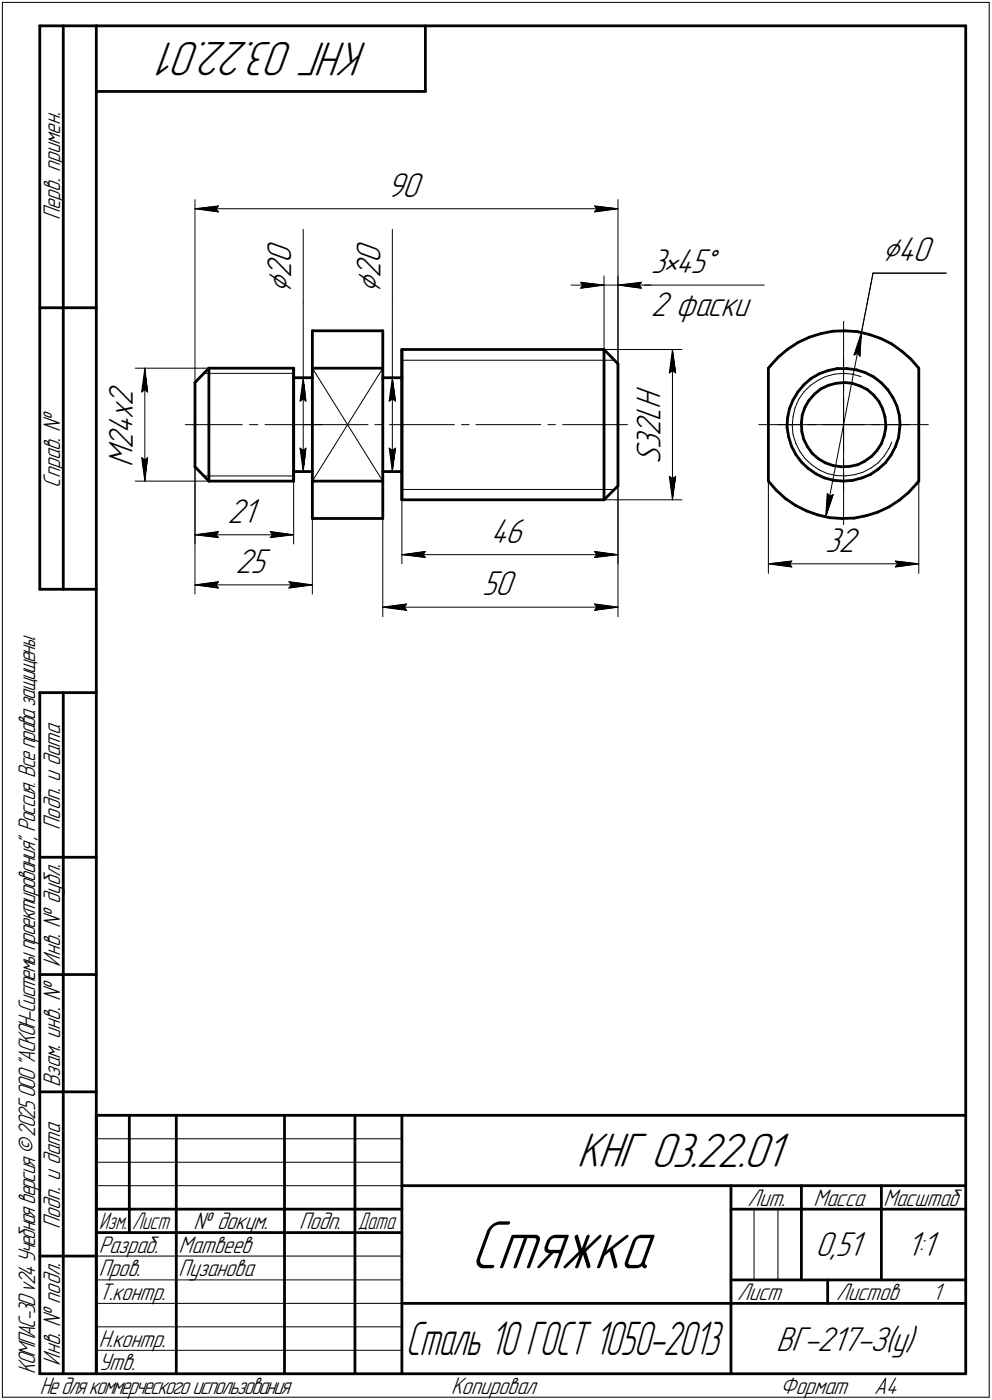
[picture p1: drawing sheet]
<svg xmlns="http://www.w3.org/2000/svg" width="211mm" height="298mm" viewBox="0 0 211 298" stroke-linecap="round" stroke-linejoin="round" font-family="sans-serif">
<defs><g id="words">
<text font-size="15.6" x="100" y="270.1">Стяжка</text>
<g font-size="10.9">
<text x="78.3" y="9" transform="rotate(-180 78.3 9)">КНГ 03.22.01</text>
<text x="122.7" y="248.5">КНГ 03.22.01</text>
</g>
<text font-size="10.7" x="86.3" y="288.5">Сталь 10 ГОСТ 1050-2013</text>
<g font-size="7.8">
<text x="82.4" y="41.9">90</text>
<text x="61.9" y="59.1" transform="rotate(-90 61.9 59.1)">2</text>
<text x="61.9" y="56" transform="rotate(-90 61.9 56)">0</text>
<text x="80.9" y="59.1" transform="rotate(-90 80.9 59.1)">2</text>
<text x="80.9" y="56" transform="rotate(-90 80.9 56)">0</text>
<text x="138.5" y="58.2">3×45°</text>
<text x="187.7" y="55.6">⌀40</text>
<text x="61.9" y="62.4" transform="rotate(-90 61.9 62.4)">⌀</text>
<text x="80.9" y="62.4" transform="rotate(-90 80.9 62.4)">⌀</text>
<text x="138.5" y="67.3">2 фаски</text>
<text x="28.3" y="89.2" transform="rotate(-90 28.3 89.2)">x</text>
<text x="28.3" y="86.4" transform="rotate(-90 28.3 86.4)">2</text>
<text x="140.6" y="89.6" transform="rotate(-90 140.6 89.6)">L</text>
<text x="140.6" y="87.1" transform="rotate(-90 140.6 87.1)">H</text>
<text x="28.3" y="95.5" transform="rotate(-90 28.3 95.5)">2</text>
<text x="28.3" y="92.3" transform="rotate(-90 28.3 92.3)">4</text>
<text x="140.6" y="95.6" transform="rotate(-90 140.6 95.6)">3</text>
<text x="140.6" y="92.8" transform="rotate(-90 140.6 92.8)">2</text>
<text x="28.3" y="99.5" transform="rotate(-90 28.3 99.5)">M</text>
<text x="140.6" y="98.8" transform="rotate(-90 140.6 98.8)">S</text>
<text x="48.4" y="111.3">21</text>
<text x="104.4" y="115.5">46</text>
<text x="175.6" y="117.5">32</text>
<text x="50.1" y="122">25</text>
<text x="102.6" y="126.7">50</text>
<text x="173.5" y="267.5">0,51</text>
<text x="192.9" y="267.5">1:1</text>
<text x="165.2" y="287.7">ВГ-217-З(у)</text>
</g>
<g font-size="5.4">
<text x="12.8" y="46.9" transform="rotate(-90 12.8 46.9)">Перв. примен.</text>
<text x="12.8" y="103.8" transform="rotate(-90 12.8 103.8)">Справ. №</text>
<text x="12.8" y="176.7" transform="rotate(-90 12.8 176.7)">Подп. и дата</text>
<text x="12.8" y="205.8" transform="rotate(-90 12.8 205.8)">Инв. № дубл.</text>
<text x="12.8" y="231.6" transform="rotate(-90 12.8 231.6)">Взам. инв. №</text>
<text x="159.1" y="256.8">Лит.</text>
<text x="173.1" y="256.8">Масса</text>
<text x="188" y="256.8">Масштаб</text>
<text x="12.8" y="261.7" transform="rotate(-90 12.8 261.7)">Подп. и дата</text>
<text x="41.2" y="261.8">№ докум.</text>
<text x="63.6" y="261.8">Подп.</text>
<text x="21" y="266.8">Разраб.</text>
<text x="38" y="266.8">Матвеев</text>
<text x="21" y="271.8">Пров.</text>
<text x="38" y="271.8">Пузанова</text>
<text x="21" y="276.8">Т.контр.</text>
<text x="156.9" y="276.8">Лист</text>
<text x="177.9" y="276.8">Листов</text>
<text x="198.4" y="276.8">1</text>
<text x="21" y="286.8">Н.контр.</text>
<text x="7.5" y="292.5" transform="rotate(-90 7.5 292.5)">КОМПАС-3Dv24Учебнаяверсия©2025ООО&quot;АСКОН-Системыпроектирования&quot;, Россия. Всеправазащищены.</text>
<text x="12.8" y="290.8" transform="rotate(-90 12.8 290.8)">Инв. № подл.</text>
<text x="21" y="291.8">Утв.</text>
<text x="8.5" y="296.7">Недлякоммерческогоиспользования</text>
<text x="96" y="296.8">Копировал</text>
<text x="166" y="296.8">Формат</text>
<text x="186" y="296.8">A4</text>
</g>
<g font-size="5.3">
<text x="21.1" y="261.8">Изм.</text>
<text x="28.1" y="261.8">Лист</text>
<text x="76.1" y="261.8">Дата</text>
</g>
</g></defs>
<g fill="none" stroke="#000" stroke-width=".59">
<path d="M8.5 5.5v120zM8.5 5.5h12zM13.5 5.5v120zM20.5 5.5v287zM20.5 5.5h185zM20.5 19.5h70zM90.5 5.5v14zM205.5 5.5v287zM8.5 65.5h12zM44.4 78.4h18.1zM44.4 78.4l-2.9 3zM44.4 78.4v12z"/>
<path d="M62.5 78.4v12zM66.5 70.4v8zM66.5 70.4h14.9zM66.5 78.4v24zM66.5 78.4h14.9zM81.4 70.4v8zM81.4 78.4v24zM85.5 74.4v16zM85.5 74.4h43zM128.5 74.4l3 3.1zM128.5 74.4v16zM131.5 77.5v12.9z"/>
<path d="M163.5 78.4v24zM163.9 77.9l-.4 .5zM165.6 76l2-1.7zM165.6 76l-1.7 1.9zM167.6 74.3l2.2-1.4zM169.8 72.9l2.4-1.1zM172.2 71.8l2.5-.8zM174.3 79.6l1.9-.7zM174.7 71l2.5-.5zM176.2 78.9l1.9-.4zM177.2 70.5l2.6-.1zM178.1 78.5h2.1z"/>
<path d="M179.8 70.4l2.6 .2zM180.2 78.5l2 .2zM182.2 78.7l1.9 .6zM182.4 70.6l2.5 .6zM184.1 79.3l1.8 1zM184.9 71.2l2.5 .9zM187.4 72.1l2.3 1.1zM189.7 73.2l2.2 1.6zM191.9 74.8l1.9 1.7zM193.8 76.5l1.7 1.9zM195.5 78.4v24zM41.5 81.4v9z"/>
<path d="M41.5 90.4v9zM41.5 99.4l2.9 3zM44.4 90.4v12zM62.5 80.4h4zM62.5 90.4v12zM81.4 80.4h4.1zM85.5 90.4v16zM128.5 90.4v16zM131.5 90.4v13.1zM167.5 91l.3 2zM167.6 89.1l-.1 1.9zM167.8 93l.6 2z"/>
<path d="M168 87l-.4 2.1zM168.4 95l.9 1.8zM168.7 85.2l-.7 1.8zM169.3 96.8l1.2 1.6zM169.8 83.5l-1.1 1.7zM170.5 90.1l.1 1.8zM170.5 98.4l1.5 1.3zM170.6 91.9l.4 1.7zM170.7 88.4l-.2 1.7zM171 93.6l.8 1.5zM171 82l1.6-1.4zM171 82l-1.2 1.5z"/>
<path d="M171.3 86.7l-.6 1.7zM171.8 95.1l1 1.4zM172 99.7l1.7 1.2zM172.1 85.3l-.8 1.4zM172.6 80.6l1.7-1zM172.8 96.5l1.4 1.2zM173.3 83.9l1.4-1.1zM173.3 83.9l-1.2 1.4zM174.2 97.7l1.4 .9zM174.7 82.8l1.6-.8zM175.6 98.6l1.7 .5zM176.3 82l1.6-.4z"/>
<path d="M177.3 99.1l1.7 .3zM177.9 81.6l1.8-.2zM179 99.4l1.8-.1zM179.7 81.4l1.7 .2zM180.8 99.3l1.7-.3zM181.4 81.6l1.6 .6zM182.5 99l1.5-.8zM183 82.2l1.6 .8zM184 98.2l1.4-1zM184.6 83l1.3 1.2zM185.9 84.2l1.1 1.3zM185.9 80.3l1.6 1.2z"/>
<path d="M186.6 95.9l-1.2 1.3zM186.9 99.9l1.5-1.3zM187 85.5l.8 1.5zM187.5 94.5l-.9 1.4zM187.5 81.5l1.4 1.5zM187.8 87l.5 1.7zM188.1 92.8l-.6 1.7zM188.3 88.7l.2 1.7zM188.5 91.1l-.4 1.7zM188.5 90.4v.7zM188.9 83l1.1 1.7zM189.6 96.9l-1.2 1.7z"/>
<path d="M190 84.7l.8 1.7zM190.5 95.2l-.9 1.7zM190.8 86.4l.5 2zM191.2 93.2l-.7 2zM191.3 88.4l.2 2zM191.4 91.2l-.2 2zM191.5 90.4l-.1 .8zM44.4 102.4h18.1zM62.5 100.4h4zM66.5 110.4h14.9zM66.5 102.4h14.9zM66.5 102.4v8z"/>
<path d="M81.4 100.4h4.1zM81.4 102.4v8zM85.5 106.4h43zM128.5 106.4l3-2.9zM163.5 102.4l1.7 2zM165.2 104.4l1.9 1.8zM167.1 106.2l2.1 1.4zM169.2 107.6l2.4 1.2zM171.6 108.8l2.4 .8zM173.7 100.9l1.7 .9zM174 109.6l2.5 .6zM175.4 101.8l2 .5z"/>
<path d="M176.5 110.2l2.7 .2zM177.4 102.3l2 .1zM179.2 110.4l2.6-.1zM179.4 102.4l2-.1zM181.4 102.3l2-.5zM181.8 110.3l2.5-.5zM183.4 101.8l1.9-.8zM184.3 109.8l2.5-.7zM185.3 101l1.6-1.1zM186.8 109.1l2.3-1.2zM189.1 107.9l2.2-1.4zM191.3 106.5l2-1.6z"/>
<path d="M195.1 103l-1.8 1.9zM195.5 102.4l-.4 .6zM8.5 125.5h12zM8.5 147.5v145zM8.5 147.5h12zM13.5 147.5v145zM8.5 182.5h12zM8.5 207.5h12zM8.5 232.5h12zM20.5 237.5h185zM20.5 237.5v55zM27.5 237.5v25z"/>
<path d="M37.5 237.5v55zM60.5 237.5v55zM75.5 237.5v55zM85.5 237.5v55zM20.5 257.5h65zM85.5 252.5h120zM155.5 252.5v40zM155.5 257.5h15zM170.5 252.5v20zM170.5 257.5h35zM187.5 252.5v20zM8.5 267.5h12z"/>
<path d="M20.5 262.5h65zM85.5 277.5h70zM155.5 277.5h50zM155.5 272.5h50zM176.1 272.5v5zM8.5 292.5h12zM20.5 292.5h185z"/>
</g>
<g fill="none" stroke="#000" stroke-width=".21">
<path d="M.5 .5v297zM.5 .5h210zM210.5 .5v297zM41.5 42.5v47.9zM41.5 44.4l5-.5zM41.5 44.4l5 .7zM41.5 44.4h90zM46 44.4l.5 .7zM46.5 43.9l-.5 .5zM64.5 48.9v15.5zM83.5 48.9v15.5zM126.5 45.1l5-.7z"/>
<path d="M126.5 43.9l.5 .5zM126.5 43.9l5 .5zM127 44.4l-.5 .7zM128.5 58.8v31.6zM131.5 58.8v31.6zM131.5 42.5v47.9zM185.8 58.2l-2.5 12.6zM185.8 58.2h15.5zM28.8 78.4h15.6zM30.8 78.4l.6 5.1zM30.8 78.4l-.7 5.1zM30.8 78.4v24z"/>
<path d="M43.4 79.5h1zM44.4 79.5h18.1zM64.5 64.4v16zM66.5 78.4l14.9 24zM81.4 78.4l-14.9 24zM83.5 64.4v16zM85.5 76.7h43zM121.5 60.7h7zM123.5 60.1l5 .6zM123.5 60.1l.5 .6zM123.5 61.4l5-.7zM124 60.7l-.5 .7z"/>
<path d="M128.5 76.7h2.2zM128.5 74.4h16.6zM128.5 60.7h3zM131.5 60.7h5zM131.5 60.7l5 .7zM131.5 60.7l5-.6zM131.5 60.7h7zM136 60.7l.5 .7zM136.5 60.7h26.1zM136.5 60.1l-.5 .6zM142.4 79.4l.7-.5zM143.1 74.4l.7 5z"/>
<path d="M143.1 78.9l.7 .5zM143.1 74.4l-.7 5zM143.1 74.4v32zM177.5 79.7l2-.2zM179.5 79.5l1.9 .2zM179.5 76.5v13.9zM179.5 68.4v11.6zM181.4 79.7l1.8 .5zM181.7 75.6l.8-.4zM182.5 75.2l.5 .7zM183.3 70.8l-.3 5.1zM183.3 70.8l-1.6 4.8z"/>
<path d="M183.3 70.8l-7.6 39.3zM30.1 83.5l.7-.5zM30.1 97.5l.7 4.9zM30.1 97.5l.7 .5zM30.8 83l.6 .5zM30.8 98l.6-.5zM31.4 97.5l-.6 4.9zM39.5 90.4h12.1zM41.5 90.4v25.4zM41.5 90.4v36.1zM53.1 90.4h1.8zM56.4 90.4h12.1z"/>
<path d="M62.5 90.4v25.4zM62.5 80.4h4zM63.8 85.4l.7-.5zM63.8 95.4l.7 5zM63.8 95.4l.7 .5zM64.5 90.4h13.8zM64.5 80.4l.6 5zM64.5 84.9l.6 .5zM64.5 80.4l-.7 5zM64.5 95.9l.6-.5zM64.5 80.4v20zM65.1 95.4l-.6 5z"/>
<path d="M66.5 90.4v36.1zM79.8 90.4h1.6zM81.4 90.4v40.9zM81.4 80.4h4.1zM82.8 95.4l.7 5zM82.8 95.4l.7 .5zM82.8 85.4l.7-.5zM82.9 90.4h13.8zM83.5 95.9l.7-.5zM83.5 80.4l.7 5zM83.5 84.9l.7 .5zM83.5 80.4l-.7 5z"/>
<path d="M83.5 80.4v20zM84.2 95.4l-.7 5zM85.5 90.4v29.7zM98.2 90.4h1.6zM101.3 90.4h13.8zM116.6 90.4h1.6zM119.7 90.4h13.8zM131.5 90.4v29.7zM131.5 90.4v40.9zM161.5 90.4h8.8zM163.5 90.4v31.7zM165.5 90.4h14z"/>
<path d="M168.6 90.7l.1 1.8zM168.7 88.7l-.1 2zM168.7 92.5l.6 1.9zM169.2 86.9l-.5 1.8zM169.3 94.4l.9 1.7zM169.9 85.1l-.7 1.8zM170.2 96.1l1.1 1.5zM171 83.5l1.4-1.4zM171 83.5l-1.1 1.6zM171.3 97.6l1.4 1.4zM171.9 90.4h1.7zM172.4 82.1l1.6-1.1z"/>
<path d="M172.7 99l1.6 1.1zM174 81l1.7-.8zM175.1 90.4h8.8zM175.7 80.2l1.8-.5zM179.5 90.4h14zM179.5 90.4v14.1zM179.5 81.4v1.7zM179.5 84.7v11.5zM179.5 97.7v1.7zM185.3 99.7l1.6-1.1zM185.4 90.4h1.7zM188.1 97.1l-1.2 1.5z"/>
<path d="M188.6 90.4h8.9zM189.1 95.5l-1 1.6zM189.7 94.1l-.6 1.4zM195.5 90.4v31.7zM28.8 102.4h15.6zM41.5 113.9l5-.7zM41.5 113.9l5 .6zM41.5 113.9h21zM43.4 101.3h1zM44.4 101.3h18.1zM46 113.9l.5 .6zM46.5 113.2l-.5 .7z"/>
<path d="M57.5 114.5l5-.6zM57.5 113.2l.5 .7zM57.5 113.2l5 .7zM58 113.9l-.5 .6zM62.5 100.4h4zM81.4 100.4h4.1zM85.5 104.2h43zM85.5 118.1l5-.7zM85.5 118.1l5 .6zM85.5 118.1h46zM90 118.1l.5 .6zM90.5 117.4l-.5 .7z"/>
<path d="M126.5 118.7l5-.6zM126.5 117.4l.5 .7zM126.5 117.4l5 .7zM127 118.1l-.5 .6zM128.5 104.2h2.2zM128.5 106.4h16.6zM142.4 101.4l.7 5zM142.4 101.4l.7 .5zM143.1 101.9l.7-.5zM143.8 101.4l-.7 5zM168.5 119.5l-.5 .6zM174.3 100.1l1.7 .7z"/>
<path d="M176 100.8l2 .5zM176 105.1l-.3 5zM176 105.1l.5 .6zM176.5 105.7l.8-.4zM177.3 105.3l-1.6 4.8zM178 101.3h1.8zM179.5 100.9v11.5zM179.8 101.3l2-.2zM181.8 101.1l1.8-.5zM183.6 100.6l1.7-.9zM190.5 119.5l.5 .6zM190.5 119.5l5 .6z"/>
<path d="M41.5 124.5l5-.6zM41.5 124.5l5 .7zM41.5 124.5h25zM46 124.5l.5 .7zM46.5 123.9l-.5 .6zM61.5 125.2l5-.7zM61.5 123.9l.5 .6zM61.5 123.9l5 .6zM62 124.5l-.5 .7zM81.4 129.3l5.1-.7zM81.4 129.3l5.1 .7zM81.4 129.3h50.1z"/>
<path d="M86 129.3l.5 .7zM86.5 128.6l-.5 .7zM126.5 130l5-.7zM126.5 128.6l.5 .7zM126.5 128.6l5 .7zM127 129.3l-.5 .7zM163.5 120.1l5-.6zM163.5 120.1l5 .6zM163.5 120.1h32zM168 120.1l.5 .6zM190.5 120.7l5-.6zM191 120.1l-.5 .6z"/>
<path d="M20.5 247.5h65zM20.5 252.5h65zM20.5 242.5h65zM160.4 257.5v15zM165.5 257.5v15zM20.5 267.5h65zM20.5 272.5h65zM20.5 277.5h65zM.5 297.5h210zM20.5 282.5h65zM20.5 287.5h65z"/>
</g>
<g fill="#fff" stroke="#fff" stroke-width=".21">
<path d="M22.7 81.4h7.1zM22.7 81.4h7.1zM22.7 81.5h7.1zM22.7 81.6h7.1zM22.7 81.7h7.1zM22.7 81.8h7.1zM22.7 81.9h7.1zM22.7 82h7.1zM22.7 82h7.1zM22.7 82.1h7.1zM22.7 82.2h7.1zM22.7 82.3h7.1zM22.7 82.4h7.1zM22.7 82.5h7.1zM22.7 82.5h7.1zM22.7 82.6h7.1zM22.7 82.7h7.1zM22.7 82.8h7.1zM22.7 82.9h7.1zM22.7 83h7.1zM22.7 83.1h7.1zM22.7 83.1h7.1zM22.7 83.2h7.1zM22.7 83.3h7.1zM22.7 83.4h7.1zM22.7 83.5h7.1zM22.7 83.6h7.1zM22.7 83.7h7.1zM22.7 83.7h7.1zM22.7 83.8h7.1zM22.7 83.9h7.1zM22.7 84h7.1zM22.7 84.1h7.1zM22.7 84.2h7.1zM22.7 84.2h7.1zM22.7 84.3h7.1zM22.7 84.4h7.1zM22.7 84.5h7.1zM22.7 84.6h7.1zM22.7 84.7h7.1zM22.7 84.8h7.1zM22.7 84.8h7.1zM22.7 84.9h7.1zM22.7 85h7.1zM22.7 85.1h7.1zM22.7 85.2h7.1zM22.7 85.3h7.1zM22.7 85.3h7.1zM22.7 85.4h7.1zM22.7 85.5h7.1zM22.7 85.6h7.1zM22.7 85.7h7.1zM22.7 85.8h7.1zM22.7 85.9h7.1zM22.7 85.9h7.1zM22.7 86h7.1zM22.7 86.1h7.1zM22.7 86.2h7.1zM22.7 86.3h7.1zM22.7 86.4h7.1zM22.7 86.4h7.1zM22.7 86.5h7.1zM22.7 86.6h7.1zM22.7 86.7h7.1zM22.7 86.8h7.1zM22.7 86.9h7.1zM22.7 87h7.1zM22.7 87h7.1zM22.7 87.1h7.1zM22.7 87.2h7.1zM22.7 87.3h7.1zM22.7 87.4h7.1zM22.7 87.5h7.1zM22.7 87.5h7.1zM22.7 87.6h7.1zM22.7 87.7h7.1zM22.7 87.8h7.1zM22.7 87.9h7.1zM22.7 88h7.1zM22.7 88.1h7.1zM22.7 88.1h7.1zM22.7 88.2h7.1zM22.7 88.3h7.1zM22.7 88.4h7.1zM22.7 88.5h7.1zM22.7 88.6h7.1zM22.7 88.6h7.1zM22.7 88.7h7.1zM22.7 88.8h7.1zM22.7 88.9h7.1zM22.7 89h7.1zM22.7 89.1h7.1zM22.7 89.2h7.1zM22.7 89.2h7.1zM22.7 89.3h7.1zM22.7 89.4h7.1zM22.7 89.5h7.1zM22.7 89.6h7.1zM22.7 89.7h7.1zM22.7 89.7h7.1zM22.7 89.8h7.1zM22.7 89.9h7.1zM22.7 90h7.1zM22.7 90.1h7.1zM22.7 90.2h7.1zM22.7 90.3h7.1zM22.7 90.3h7.1zM22.7 90.4h7.1zM22.7 90.5h7.1zM22.7 90.6h7.1zM22.7 90.7h7.1zM22.7 90.8h7.1zM22.7 90.8h7.1zM22.7 90.9h7.1zM22.7 91h7.1zM22.7 91.1h7.1zM22.7 91.2h7.1zM22.7 91.3h7.1zM22.7 91.4h7.1zM22.7 91.4h7.1zM22.7 91.5h7.1zM22.7 91.6h7.1zM22.7 91.7h7.1zM22.7 91.8h7.1zM22.7 91.9h7.1zM22.7 91.9h7.1zM22.7 92h7.1zM22.7 92.1h7.1zM22.7 92.2h7.1zM22.7 92.3h7.1zM22.7 92.4h7.1zM22.7 92.5h7.1zM22.7 92.5h7.1zM22.7 92.6h7.1zM22.7 92.7h7.1zM22.7 92.8h7.1zM22.7 92.9h7.1zM22.7 93h7.1zM22.7 93h7.1zM22.7 93.1h7.1zM22.7 93.2h7.1zM22.7 93.3h7.1zM22.7 93.4h7.1zM22.7 93.5h7.1zM22.7 93.6h7.1zM22.7 93.6h7.1zM22.7 93.7h7.1zM22.7 93.8h7.1zM22.7 93.9h7.1zM22.7 94h7.1zM22.7 94.1h7.1zM22.7 94.1h7.1zM22.7 94.2h7.1zM22.7 94.3h7.1zM22.7 94.4h7.1zM22.7 94.5h7.1zM22.7 94.6h7.1zM22.7 94.7h7.1zM22.7 94.7h7.1zM22.7 94.8h7.1zM22.7 94.9h7.1zM22.7 95h7.1zM22.7 95.1h7.1zM22.7 95.2h7.1zM22.7 95.2h7.1zM22.7 95.3h7.1zM22.7 95.4h7.1zM22.7 95.5h7.1zM22.7 95.6h7.1zM22.7 95.7h7.1zM22.7 95.8h7.1zM22.7 95.8h7.1zM22.7 95.9h7.1zM22.7 96h7.1zM22.7 96.1h7.1zM22.7 96.2h7.1zM22.7 96.3h7.1zM22.7 96.4h7.1zM22.7 96.4h7.1zM22.7 96.5h7.1zM22.7 96.6h7.1zM22.7 96.7h7.1zM22.7 96.8h7.1zM22.7 96.9h7.1zM22.7 96.9h7.1zM22.7 97h7.1zM22.7 97.1h7.1zM22.7 97.2h7.1zM22.7 97.3h7.1zM22.7 97.4h7.1zM22.7 97.5h7.1zM22.7 97.5h7.1zM22.7 97.6h7.1zM22.7 97.7h7.1zM22.7 97.8h7.1zM22.7 97.9h7.1zM22.7 98h7.1zM22.7 98h7.1zM22.7 98.1h7.1zM22.7 98.2h7.1zM22.7 98.3h7.1zM22.7 98.4h7.1zM22.7 98.5h7.1zM22.7 98.6h7.1zM22.7 98.6h7.1zM22.7 98.7h7.1zM22.7 98.8h7.1zM22.7 98.9h7.1zM22.7 99h7.1zM22.7 99.1h7.1zM22.7 99.1h7.1zM22.7 99.2h7.1zM22.7 99.3h7.1zM22.7 99.4h7.1z"/>
<path d="M30.7 78.7h.3zM30.7 78.7h.3zM30.6 78.8h.4zM30.6 78.9h.5zM30.6 79h.5zM30.6 79.1h.5zM30.6 79.2h.6zM30.5 79.2h.7zM30.5 79.3h.7zM30.5 79.4h.7zM30.4 79.5h.8zM30.4 79.6h.9zM30.3 79.7h1zM30.3 79.8h1zM30.3 79.8h1.1zM30.2 79.9h1.2zM30.2 80h1.2zM30.1 80.1h1.4zM30.1 80.2h1.4zM30.1 80.3h1.4zM30.1 80.3h1.5zM30.1 80.4h1.5zM30.1 80.5h1.5zM30.1 80.6h1.5zM30.1 80.7h1.5zM30.1 80.8h1.5zM30.1 80.9h1.5zM30 80.9h1.7zM30 81h1.7zM30 81.1h1.7zM30 81.2h1.7zM30 81.3h1.7zM30 81.4h1.7zM30 81.4h1.7zM29.9 81.5h1.8zM29.9 81.6h1.8zM29.9 81.7h1.8zM29.9 81.8h1.8zM29.9 81.9h1.8zM29.9 82h1.8zM29.9 82h1.8zM29.8 82.1h2zM29.8 82.2h2zM29.8 82.3h2zM29.8 82.4h2zM29.8 82.5h2zM29.8 82.5h2zM29.8 82.6h2zM29.7 82.7h2.2zM29.7 82.8h2.2zM29.7 82.9h2.2zM29.7 83h2.2zM29.7 83.1h2.2zM29.7 83.1h2.2zM29.7 83.2h2.2zM29.6 83.3h2.4zM29.6 83.4h2.4zM29.6 83.5h2.4zM29.6 83.6h2.4zM29.6 83.7h2.4zM29.6 83.7h2.4zM29.6 83.8h2.4z"/>
<path d="M29.5 96.9h2.5zM29.6 97h2.4zM29.6 97.1h2.4zM29.6 97.2h2.4zM29.6 97.3h2.4zM29.6 97.4h2.4zM29.6 97.5h2.4zM29.6 97.5h2.4zM29.7 97.6h2.2zM29.7 97.7h2.2zM29.7 97.8h2.2zM29.7 97.9h2.2zM29.7 98h2.2zM29.7 98h2.2zM29.7 98.1h2.2zM29.8 98.2h2zM29.8 98.3h2zM29.8 98.4h2zM29.8 98.5h2zM29.8 98.6h2zM29.8 98.6h2zM29.8 98.7h2zM29.8 98.8h1.9zM29.9 98.9h1.8zM29.9 99h1.8zM29.9 99.1h1.8zM29.9 99.1h1.8zM29.9 99.2h1.8zM29.9 99.3h1.8zM29.9 99.4h1.8zM30 99.5h1.7zM30 99.6h1.7zM30 99.7h1.7zM30 99.7h1.7zM30 99.8h1.7zM30 99.9h1.7zM30 100h1.7zM30.1 100.1h1.5zM30.1 100.2h1.5zM30.1 100.2h1.5zM30.1 100.3h1.5zM30.1 100.4h1.5zM30.1 100.5h1.5zM30.1 100.6h1.5zM30.1 100.7h1.4zM30.1 100.8h1.4zM30.1 100.8h1.4zM30.2 100.9h1.2zM30.2 101h1.2zM30.3 101.1h1.1zM30.3 101.2h1zM30.3 101.3h1zM30.4 101.3h.8zM30.4 101.4h.8zM30.5 101.5h.7zM30.5 101.6h.7zM30.6 101.7h.6zM30.6 101.8h.6zM30.6 101.9h.5zM30.6 101.9h.5zM30.6 102h.4zM30.7 102.1h.3zM30.7 102.2h.3z"/>
<path d="M48.4 105.7h7.1zM48.4 105.7h7.1zM48.4 105.8h7.1zM48.4 105.9h7.1zM48.4 106h7.1zM48.4 106.1h7.1zM48.4 106.2h7.1zM48.4 106.3h7.1zM48.4 106.3h7.1zM48.4 106.4h7.1zM48.4 106.5h7.1zM48.4 106.6h7.1zM48.4 106.7h7.1zM48.4 106.8h7.1zM48.4 106.8h7.1zM48.4 106.9h7.1zM48.4 107h7.1zM48.4 107.1h7.1zM48.4 107.2h7.1zM48.4 107.3h7.1zM48.4 107.4h7.1zM48.4 107.4h7.1zM48.4 107.5h7.1zM48.4 107.6h7.1zM48.4 107.7h7.1zM48.4 107.8h7.1zM48.4 107.9h7.1zM48.4 107.9h7.1zM48.4 108h7.1zM48.4 108.1h7.1zM48.4 108.2h7.1zM48.4 108.3h7.1zM48.4 108.4h7.1zM48.4 108.5h7.1zM48.4 108.5h7.1zM48.4 108.6h7.1zM48.4 108.7h7.1zM48.4 108.8h7.1zM48.4 108.9h7.1zM48.4 109h7.1zM48.4 109.1h7.1zM48.4 109.1h7.1zM48.4 109.2h7.1zM48.4 109.3h7.1zM48.4 109.4h7.1zM48.4 109.5h7.1zM48.4 109.6h7.1zM48.4 109.6h7.1zM48.4 109.7h7.1zM48.4 109.8h7.1zM48.4 109.9h7.1zM48.4 110h7.1zM48.4 110.1h7.1zM48.4 110.2h7.1zM48.4 110.2h7.1zM48.4 110.3h7.1zM48.4 110.4h7.1zM48.4 110.5h7.1zM48.4 110.6h7.1zM48.4 110.7h7.1zM48.4 110.7h7.1zM48.4 110.8h7.1zM48.4 110.9h7.1zM48.4 111h7.1zM48.4 111.1h7.1zM48.4 111.2h7.1zM48.4 111.3h7.1zM48.4 111.3h7.1zM48.4 111.4h7.1zM48.4 111.5h7.1zM48.4 111.6h7.1zM48.4 111.7h7.1zM48.4 111.8h7.1zM48.4 111.8h7.1zM48.4 111.9h7.1zM48.4 112h7.1zM48.4 112.1h7.1zM48.4 112.2h7.1zM48.4 112.3h7.1zM48.4 112.4h7.1zM48.4 112.4h7.1zM48.4 112.5h7.1zM48.4 112.6h7.1zM48.4 112.7h7.1zM48.4 112.8h7.1z"/>
<path d="M46.4 112.7h.6zM45.8 112.8h1.2zM45.1 112.9h1.9zM44.5 112.9h2.5zM43.9 113h3.1zM43.3 113.1h3.7zM43.1 113.2h3.9zM42.9 113.3h4.1zM42.7 113.4h4.3zM42.5 113.5h4.5zM42.3 113.5h4.7zM42.1 113.6h4.9zM41.9 113.7h5.1zM41.7 113.8h5.3zM41.5 113.9h5.5zM41.7 114h5.3zM42 114h5zM42.2 114.1h4.8zM42.4 114.2h4.6zM42.7 114.3h4.3zM42.8 114.4h4.2zM43.1 114.5h3.9zM43.3 114.6h3.7zM43.9 114.6h3.1zM44.5 114.7h2.5zM45.1 114.8h1.9zM45.8 114.9h1.2zM46.4 115h.6z"/>
<path d="M57 112.7h.7zM57 112.8h1.3zM57 112.9h1.8zM57 112.9h2.5zM57 113h3.1zM57 113.1h3.7zM57 113.2h4zM57 113.3h4.1zM57 113.4h4.3zM57 113.5h4.6zM57 113.5h4.7zM57 113.6h4.9zM57 113.7h5.1zM57 113.8h5.3zM57 113.9h5.5zM57 114h5.3zM57 114h5.1zM57 114.1h4.9zM57 114.2h4.6zM57 114.3h4.4zM57 114.4h4.2zM57 114.5h4zM57 114.6h3.7zM57 114.6h3.1zM57 114.7h2.5zM57 114.8h1.8zM57 114.9h1.3zM57 115h.7z"/>
<path d="M50.1 116.4h7.8zM50.1 116.5h7.8zM50.1 116.6h7.8zM50.1 116.7h7.8zM50.1 116.8h7.8zM50.1 116.8h7.8zM50.1 116.9h7.8zM50.1 117h7.8zM50.1 117.1h7.8zM50.1 117.2h7.8zM50.1 117.3h7.8zM50.1 117.3h7.8zM50.1 117.4h7.8zM50.1 117.5h7.8zM50.1 117.6h7.8zM50.1 117.7h7.8zM50.1 117.8h7.8zM50.1 117.9h7.8zM50.1 117.9h7.8zM50.1 118h7.8zM50.1 118.1h7.8zM50.1 118.2h7.8zM50.1 118.3h7.8zM50.1 118.4h7.8zM50.1 118.4h7.8zM50.1 118.5h7.8zM50.1 118.6h7.8zM50.1 118.7h7.8zM50.1 118.8h7.8zM50.1 118.9h7.8zM50.1 119h7.8zM50.1 119h7.8zM50.1 119.1h7.8zM50.1 119.2h7.8zM50.1 119.3h7.8zM50.1 119.4h7.8zM50.1 119.5h7.8zM50.1 119.5h7.8zM50.1 119.6h7.8zM50.1 119.7h7.8zM50.1 119.8h7.8zM50.1 119.9h7.8zM50.1 120h7.8zM50.1 120.1h7.8zM50.1 120.1h7.8zM50.1 120.2h7.8zM50.1 120.3h7.8zM50.1 120.4h7.8zM50.1 120.5h7.8zM50.1 120.6h7.8zM50.1 120.6h7.8zM50.1 120.7h7.8zM50.1 120.8h7.8zM50.1 120.9h7.8zM50.1 121h7.8zM50.1 121.1h7.8zM50.1 121.2h7.8zM50.1 121.2h7.8zM50.1 121.3h7.8zM50.1 121.4h7.8zM50.1 121.5h7.8zM50.1 121.6h7.8zM50.1 121.7h7.8zM50.1 121.8h7.8zM50.1 121.8h7.8zM50.1 121.9h7.8zM50.1 122h7.8zM50.1 122.1h7.8zM50.1 122.2h7.8zM50.1 122.3h7.8zM50.1 122.3h7.8zM50.1 122.4h7.8zM50.1 122.5h7.8zM50.1 122.6h7.8zM50.1 122.7h7.8zM50.1 122.8h7.8zM50.1 122.9h7.8zM50.1 122.9h7.8zM50.1 123h7.8zM50.1 123.1h7.8zM50.1 123.2h7.8zM50.1 123.3h7.8zM50.1 123.4h7.8zM50.1 123.4h7.8z"/>
<path d="M46.4 123.4h.6zM45.8 123.4h1.2zM45.1 123.5h1.9zM44.5 123.6h2.5zM43.9 123.7h3.1zM43.3 123.8h3.7zM43.1 123.9h3.9zM42.9 124h4.1zM42.7 124h4.3zM42.5 124.1h4.5zM42.3 124.2h4.7zM42.1 124.3h4.9zM41.9 124.4h5.1zM41.7 124.5h5.3zM41.5 124.5h5.5zM41.7 124.6h5.3zM41.9 124.7h5.1zM42.1 124.8h4.9zM42.3 124.9h4.7zM42.5 125h4.5zM42.7 125.1h4.3zM42.9 125.1h4.1zM43.1 125.2h3.9zM43.3 125.3h3.7zM44 125.4h3zM44.8 125.5h2.2zM45.6 125.6h1.4zM46.3 125.6h.7z"/>
<path d="M61 123.4h.6zM61 123.4h1.2zM61 123.5h1.8zM61 123.6h2.5zM61 123.7h3.1zM61 123.8h3.7zM61 123.9h3.9zM61 124h4.1zM61 124h4.3zM61 124.1h4.5zM61 124.2h4.7zM61 124.3h4.9zM61 124.4h5.1zM61 124.5h5.3zM61 124.5h5.5zM61 124.6h5.3zM61 124.7h5.1zM61 124.8h4.9zM61 124.9h4.7zM61 125h4.5zM61 125.1h4.3zM61 125.1h4.1zM61 125.2h3.9zM61 125.3h3.7zM61 125.4h3zM61 125.5h2.2zM61 125.6h1.5zM61 125.6h.7z"/>
<path d="M104.4 110h8.2zM104.4 110.1h8.2zM104.4 110.2h8.2zM104.4 110.2h8.2zM104.4 110.3h8.2zM104.4 110.4h8.2zM104.4 110.5h8.2zM104.4 110.6h8.2zM104.4 110.7h8.2zM104.4 110.7h8.2zM104.4 110.8h8.2zM104.4 110.9h8.2zM104.4 111h8.2zM104.4 111.1h8.2zM104.4 111.2h8.2zM104.4 111.3h8.2zM104.4 111.3h8.2zM104.4 111.4h8.2zM104.4 111.5h8.2zM104.4 111.6h8.2zM104.4 111.7h8.2zM104.4 111.8h8.2zM104.4 111.8h8.2zM104.4 111.9h8.2zM104.4 112h8.2zM104.4 112.1h8.2zM104.4 112.2h8.2zM104.4 112.3h8.2zM104.4 112.4h8.2zM104.4 112.4h8.2zM104.4 112.5h8.2zM104.4 112.6h8.2zM104.4 112.7h8.2zM104.4 112.8h8.2zM104.4 112.9h8.2zM104.4 112.9h8.2zM104.4 113h8.2zM104.4 113.1h8.2zM104.4 113.2h8.2zM104.4 113.3h8.2zM104.4 113.4h8.2zM104.4 113.5h8.2zM104.4 113.5h8.2zM104.4 113.6h8.2zM104.4 113.7h8.2zM104.4 113.8h8.2zM104.4 113.9h8.2zM104.4 114h8.2zM104.4 114h8.2zM104.4 114.1h8.2zM104.4 114.2h8.2zM104.4 114.3h8.2zM104.4 114.4h8.2zM104.4 114.5h8.2zM104.4 114.6h8.2zM104.4 114.6h8.2zM104.4 114.7h8.2zM104.4 114.8h8.2zM104.4 114.9h8.2zM104.4 115h8.2zM104.4 115.1h8.2zM104.4 115.1h8.2zM104.4 115.2h8.2zM104.4 115.3h8.2zM104.4 115.4h8.2zM104.4 115.5h8.2zM104.4 115.6h8.2zM104.4 115.7h8.2zM104.4 115.7h8.2zM104.4 115.8h8.2zM104.4 115.9h8.2zM104.4 116h8.2zM104.4 116.1h8.2zM104.4 116.2h8.2zM104.4 116.2h8.2zM104.4 116.3h8.2zM104.4 116.4h8.2zM104.4 116.5h8.2zM104.4 116.6h8.2zM104.4 116.7h8.2zM104.4 116.8h8.2zM104.4 116.8h8.2zM104.4 116.9h8.2zM104.4 117h8.2z"/>
<path d="M90.4 116.9h.6zM89.8 117h1.2zM89.2 117.1h1.8zM88.6 117.2h2.4zM88 117.3h3zM87.3 117.3h3.7zM87.1 117.4h3.9zM87 117.5h4zM86.7 117.6h4.3zM86.5 117.7h4.5zM86.4 117.8h4.6zM86.1 117.9h4.9zM85.9 117.9h5.1zM85.8 118h5.2zM85.5 118.1h5.5zM85.8 118.2h5.2zM86 118.3h5zM86.2 118.4h4.8zM86.4 118.4h4.6zM86.7 118.5h4.3zM86.9 118.6h4.1zM87.1 118.7h3.9zM87.3 118.8h3.7zM88 118.9h3zM88.6 119h2.4zM89.2 119h1.8zM89.8 119.1h1.2zM90.4 119.2h.6z"/>
<path d="M126 116.9h.7zM126 117h1.3zM126 117.1h1.8zM126 117.2h2.5zM126 117.3h3.1zM126 117.3h3.7zM126 117.4h4zM126 117.5h4.1zM126 117.6h4.3zM126 117.7h4.6zM126 117.8h4.7zM126 117.9h4.9zM126 117.9h5.1zM126 118h5.3zM126 118.1h5.5zM126 118.2h5.3zM126 118.3h5.1zM126 118.4h4.9zM126 118.4h4.6zM126 118.5h4.4zM126 118.6h4.2zM126 118.7h4zM126 118.8h3.7zM126 118.9h3.1zM126 119h2.5zM126 119h1.8zM126 119.1h1.3zM126 119.2h.7z"/>
<path d="M102.6 121.2h7.8zM102.6 121.2h7.8zM102.6 121.3h7.8zM102.6 121.4h7.8zM102.6 121.5h7.8zM102.6 121.6h7.8zM102.6 121.7h7.8zM102.6 121.8h7.8zM102.6 121.8h7.8zM102.6 121.9h7.8zM102.6 122h7.8zM102.6 122.1h7.8zM102.6 122.2h7.8zM102.6 122.3h7.8zM102.6 122.3h7.8zM102.6 122.4h7.8zM102.6 122.5h7.8zM102.6 122.6h7.8zM102.6 122.7h7.8zM102.6 122.8h7.8zM102.6 122.9h7.8zM102.6 122.9h7.8zM102.6 123h7.8zM102.6 123.1h7.8zM102.6 123.2h7.8zM102.6 123.3h7.8zM102.6 123.4h7.8zM102.6 123.4h7.8zM102.6 123.5h7.8zM102.6 123.6h7.8zM102.6 123.7h7.8zM102.6 123.8h7.8zM102.6 123.9h7.8zM102.6 124h7.8zM102.6 124h7.8zM102.6 124.1h7.8zM102.6 124.2h7.8zM102.6 124.3h7.8zM102.6 124.4h7.8zM102.6 124.5h7.8zM102.6 124.5h7.8zM102.6 124.6h7.8zM102.6 124.7h7.8zM102.6 124.8h7.8zM102.6 124.9h7.8zM102.6 125h7.8zM102.6 125.1h7.8zM102.6 125.1h7.8zM102.6 125.2h7.8zM102.6 125.3h7.8zM102.6 125.4h7.8zM102.6 125.5h7.8zM102.6 125.6h7.8zM102.6 125.6h7.8zM102.6 125.7h7.8zM102.6 125.8h7.8zM102.6 125.9h7.8zM102.6 126h7.8zM102.6 126.1h7.8zM102.6 126.2h7.8zM102.6 126.2h7.8zM102.6 126.3h7.8zM102.6 126.4h7.8zM102.6 126.5h7.8zM102.6 126.6h7.8zM102.6 126.7h7.8zM102.6 126.7h7.8zM102.6 126.8h7.8zM102.6 126.9h7.8zM102.6 127h7.8zM102.6 127.1h7.8zM102.6 127.2h7.8zM102.6 127.3h7.8zM102.6 127.3h7.8zM102.6 127.4h7.8zM102.6 127.5h7.8zM102.6 127.6h7.8zM102.6 127.7h7.8zM102.6 127.8h7.8zM102.6 127.8h7.8zM102.6 127.9h7.8zM102.6 128h7.8zM102.6 128.1h7.8zM102.6 128.2h7.8z"/>
<path d="M86.4 128.1h.6zM85.8 128.2h1.2zM85.2 128.3h1.8zM84.6 128.4h2.4zM84 128.4h3zM83.3 128.5h3.7zM83.1 128.6h3.9zM83 128.7h4zM82.7 128.8h4.3zM82.5 128.9h4.5zM82.3 128.9h4.7zM82.1 129h4.9zM81.9 129.1h5.1zM81.7 129.2h5.3zM81.4 129.3h5.6zM81.7 129.4h5.3zM81.9 129.5h5.1zM82.1 129.5h4.9zM82.3 129.6h4.7zM82.5 129.7h4.5zM82.7 129.8h4.3zM83 129.9h4zM83.1 130h3.9zM83.3 130h3.7zM84.1 130.1h2.9zM84.8 130.2h2.2zM85.5 130.3h1.5zM86.3 130.4h.7z"/>
<path d="M126 128.1h.7zM126 128.2h1.3zM126 128.3h1.8zM126 128.4h2.5zM126 128.4h3.1zM126 128.5h3.7zM126 128.6h4zM126 128.7h4.1zM126 128.8h4.3zM126 128.9h4.6zM126 128.9h4.7zM126 129h4.9zM126 129.1h5.1zM126 129.2h5.3zM126 129.3h5.5zM126 129.4h5.3zM126 129.5h5.1zM126 129.5h4.9zM126 129.6h4.7zM126 129.7h4.6zM126 129.8h4.3zM126 129.9h4.1zM126 130h4zM126 130h3.7zM126 130.1h3zM126 130.2h2.3zM126 130.3h1.5zM126 130.4h.7z"/>
<path d="M138.5 52.5h15.2zM138.5 52.6h15.2zM138.5 52.7h15.2zM138.5 52.7h15.2zM138.5 52.8h15.2zM138.5 52.9h15.2zM138.5 53h15.2zM138.5 53.1h15.2zM138.5 53.2h15.2zM138.5 53.3h15.2zM138.5 53.3h15.2zM138.5 53.4h15.2zM138.5 53.5h15.2zM138.5 53.6h15.2zM138.5 53.7h15.2zM138.5 53.8h15.2zM138.5 53.8h15.2zM138.5 53.9h15.2zM138.5 54h15.2zM138.5 54.1h15.2zM138.5 54.2h15.2zM138.5 54.3h15.2zM138.5 54.4h15.2zM138.5 54.4h15.2zM138.5 54.5h15.2zM138.5 54.6h15.2zM138.5 54.7h15.2zM138.5 54.8h15.2zM138.5 54.9h15.2zM138.5 54.9h15.2zM138.5 55h15.2zM138.5 55.1h15.2zM138.5 55.2h15.2zM138.5 55.3h15.2zM138.5 55.4h15.2zM138.5 55.5h15.2zM138.5 55.5h15.2zM138.5 55.6h15.2zM138.5 55.7h15.2zM138.5 55.8h15.2zM138.5 55.9h15.2zM138.5 56h15.2zM138.5 56h15.2zM138.5 56.1h15.2zM138.5 56.2h15.2zM138.5 56.3h15.2zM138.5 56.4h15.2zM138.5 56.5h15.2zM138.5 56.6h15.2zM138.5 56.6h15.2zM138.5 56.7h15.2zM138.5 56.8h15.2zM138.5 56.9h15.2zM138.5 57h15.2zM138.5 57.1h15.2zM138.5 57.1h15.2zM138.5 57.2h15.2zM138.5 57.3h15.2zM138.5 57.4h15.2zM138.5 57.5h15.2zM138.5 57.6h15.2zM138.5 57.7h15.2zM138.5 57.7h15.2zM138.5 57.8h15.2zM138.5 57.9h15.2zM138.5 58h15.2zM138.5 58.1h15.2zM138.5 58.2h15.2zM138.5 58.3h15.2zM138.5 58.3h15.2zM138.5 58.4h15.2zM138.5 58.5h15.2zM138.5 58.6h15.2zM138.5 58.7h15.2zM138.5 58.8h15.2zM138.5 58.8h15.2zM138.5 58.9h15.2zM138.5 59h15.2zM138.5 59.1h15.2zM138.5 59.2h15.2zM138.5 59.3h15.2zM138.5 59.4h15.2zM138.5 59.4h15.2zM138.5 59.5h15.2zM138.5 59.6h15.2z"/>
<path d="M138.5 61.7h22.2zM138.5 61.8h22.2zM138.5 61.9h22.2zM138.5 62h22.2zM138.5 62.1h22.2zM138.5 62.1h22.2zM138.5 62.2h22.2zM138.5 62.3h22.2zM138.5 62.4h22.2zM138.5 62.5h22.2zM138.5 62.6h22.2zM138.5 62.7h22.2zM138.5 62.7h22.2zM138.5 62.8h22.2zM138.5 62.9h22.2zM138.5 63h22.2zM138.5 63.1h22.2zM138.5 63.2h22.2zM138.5 63.2h22.2zM138.5 63.3h22.2zM138.5 63.4h22.2zM138.5 63.5h22.2zM138.5 63.6h22.2zM138.5 63.7h22.2zM138.5 63.8h22.2zM138.5 63.8h22.2zM138.5 63.9h22.2zM138.5 64h22.2zM138.5 64.1h22.2zM138.5 64.2h22.2zM138.5 64.3h22.2zM138.5 64.3h22.2zM138.5 64.4h22.2zM138.5 64.5h22.2zM138.5 64.6h22.2zM138.5 64.7h22.2zM138.5 64.8h22.2zM138.5 64.9h22.2zM138.5 64.9h22.2zM138.5 65h22.2zM138.5 65.1h22.2zM138.5 65.2h22.2zM138.5 65.3h22.2zM138.5 65.4h22.2zM138.5 65.4h22.2zM138.5 65.5h22.2zM138.5 65.6h22.2zM138.5 65.7h22.2zM138.5 65.8h22.2zM138.5 65.9h22.2zM138.5 66h22.2zM138.5 66h22.2zM138.5 66.1h22.2zM138.5 66.2h22.2zM138.5 66.3h22.2zM138.5 66.4h22.2zM138.5 66.5h22.2zM138.5 66.5h22.2zM138.5 66.6h22.2zM138.5 66.7h22.2zM138.5 66.8h22.2zM138.5 66.9h22.2zM138.5 67h22.2zM138.5 67.1h22.2zM138.5 67.1h22.2zM138.5 67.2h22.2zM138.5 67.3h22.2zM138.5 67.4h22.2zM138.5 67.5h22.2zM138.5 67.6h22.2zM138.5 67.6h22.2zM138.5 67.7h22.2zM138.5 67.8h22.2zM138.5 67.9h22.2zM138.5 68h22.2zM138.5 68.1h22.2zM138.5 68.2h22.2zM138.5 68.2h22.2zM138.5 68.3h22.2zM138.5 68.4h22.2zM138.5 68.5h22.2zM138.5 68.6h22.2zM138.5 68.7h22.2zM138.5 68.7h22.2z"/>
<path d="M123 59.6h.7zM123 59.7h1.3zM123 59.8h1.9zM123 59.9h2.6zM123 59.9h3.2zM123 60h3.7zM123 60.1h4zM123 60.2h4.3zM123 60.3h4.4zM123 60.4h4.7zM123 60.5h4.9zM123 60.5h5.1zM123 60.6h5.4zM123 60.7h5.5zM123 60.8h5.4zM123 60.9h5.2zM123 61h4.9zM123 61h4.8zM123 61.1h4.6zM123 61.2h4.3zM123 61.3h4.2zM123 61.4h4zM123 61.5h3.7zM123 61.6h3.2zM123 61.6h2.6zM123 61.7h1.9zM123 61.8h1.3zM123 61.9h.7z"/>
<path d="M136.4 59.6h.6zM135.8 59.7h1.2zM135.1 59.8h1.9zM134.5 59.9h2.5zM133.9 59.9h3.1zM133.3 60h3.7zM133.1 60.1h3.9zM132.8 60.2h4.2zM132.7 60.3h4.3zM132.4 60.4h4.6zM132.2 60.5h4.8zM132 60.5h5zM131.7 60.6h5.3zM131.5 60.7h5.5zM131.7 60.8h5.3zM131.9 60.9h5.1zM132.1 61h4.9zM132.3 61h4.7zM132.5 61.1h4.5zM132.7 61.2h4.3zM132.9 61.3h4.1zM133.1 61.4h3.9zM133.3 61.5h3.7zM133.9 61.6h3.1zM134.5 61.6h2.5zM135.1 61.7h1.9zM135.8 61.8h1.2zM136.4 61.9h.6z"/>
<path d="M82.4 36.3h8.2zM82.4 36.4h8.2zM82.4 36.5h8.2zM82.4 36.6h8.2zM82.4 36.7h8.2zM82.4 36.7h8.2zM82.4 36.8h8.2zM82.4 36.9h8.2zM82.4 37h8.2zM82.4 37.1h8.2zM82.4 37.2h8.2zM82.4 37.3h8.2zM82.4 37.3h8.2zM82.4 37.4h8.2zM82.4 37.5h8.2zM82.4 37.6h8.2zM82.4 37.7h8.2zM82.4 37.8h8.2zM82.4 37.8h8.2zM82.4 37.9h8.2zM82.4 38h8.2zM82.4 38.1h8.2zM82.4 38.2h8.2zM82.4 38.3h8.2zM82.4 38.4h8.2zM82.4 38.4h8.2zM82.4 38.5h8.2zM82.4 38.6h8.2zM82.4 38.7h8.2zM82.4 38.8h8.2zM82.4 38.9h8.2zM82.4 38.9h8.2zM82.4 39h8.2zM82.4 39.1h8.2zM82.4 39.2h8.2zM82.4 39.3h8.2zM82.4 39.4h8.2zM82.4 39.5h8.2zM82.4 39.5h8.2zM82.4 39.6h8.2zM82.4 39.7h8.2zM82.4 39.8h8.2zM82.4 39.9h8.2zM82.4 40h8.2zM82.4 40h8.2zM82.4 40.1h8.2zM82.4 40.2h8.2zM82.4 40.3h8.2zM82.4 40.4h8.2zM82.4 40.5h8.2zM82.4 40.6h8.2zM82.4 40.6h8.2zM82.4 40.7h8.2zM82.4 40.8h8.2zM82.4 40.9h8.2zM82.4 41h8.2zM82.4 41.1h8.2zM82.4 41.1h8.2zM82.4 41.2h8.2zM82.4 41.3h8.2zM82.4 41.4h8.2zM82.4 41.5h8.2zM82.4 41.6h8.2zM82.4 41.7h8.2zM82.4 41.7h8.2zM82.4 41.8h8.2zM82.4 41.9h8.2zM82.4 42h8.2zM82.4 42.1h8.2zM82.4 42.2h8.2zM82.4 42.2h8.2zM82.4 42.3h8.2zM82.4 42.4h8.2zM82.4 42.5h8.2zM82.4 42.6h8.2zM82.4 42.7h8.2zM82.4 42.8h8.2zM82.4 42.8h8.2zM82.4 42.9h8.2zM82.4 43h8.2zM82.4 43.1h8.2zM82.4 43.2h8.2zM82.4 43.3h8.2zM82.4 43.3h8.2zM82.4 43.4h8.2z"/>
<path d="M46.4 43.3h.6zM45.8 43.4h1.2zM45.1 43.5h1.9zM44.5 43.6h2.5zM43.9 43.7h3.1zM43.3 43.8h3.7zM43.1 43.9h3.9zM42.8 43.9h4.2zM42.7 44h4.3zM42.4 44.1h4.6zM42.2 44.2h4.8zM42 44.3h5zM41.7 44.4h5.3zM41.5 44.4h5.5zM41.7 44.5h5.3zM41.9 44.6h5.1zM42.1 44.7h4.9zM42.3 44.8h4.7zM42.5 44.9h4.5zM42.7 45h4.3zM42.9 45h4.1zM43.1 45.1h3.9zM43.3 45.2h3.7zM43.9 45.3h3.1zM44.5 45.4h2.5zM45.1 45.5h1.9zM45.8 45.6h1.2zM46.4 45.6h.6z"/>
<path d="M126 43.3h.7zM126 43.4h1.3zM126 43.5h1.8zM126 43.6h2.5zM126 43.7h3.1zM126 43.8h3.7zM126 43.9h4zM126 43.9h4.2zM126 44h4.4zM126 44.1h4.6zM126 44.2h4.9zM126 44.3h5.1zM126 44.4h5.3zM126 44.4h5.5zM126 44.5h5.3zM126 44.6h5.1zM126 44.7h4.9zM126 44.8h4.7zM126 44.9h4.6zM126 45h4.3zM126 45h4.1zM126 45.1h4zM126 45.2h3.7zM126 45.3h3.1zM126 45.4h2.5zM126 45.5h1.8zM126 45.6h1.3zM126 45.6h.7z"/>
<path d="M75.3 50.8h7.2zM75.3 50.9h7.2zM75.3 51h7.2zM75.3 51.1h7.2zM75.3 51.1h7.2zM75.3 51.2h7.2zM75.3 51.3h7.2zM75.3 51.4h7.2zM75.3 51.5h7.2zM75.3 51.6h7.2zM75.3 51.6h7.2zM75.3 51.7h7.2zM75.3 51.8h7.2zM75.3 51.9h7.2zM75.3 52h7.2zM75.3 52.1h7.2zM75.3 52.2h7.2zM75.3 52.2h7.2zM75.3 52.3h7.2zM75.3 52.4h7.2zM75.3 52.5h7.2zM75.3 52.6h7.2zM75.3 52.7h7.2zM75.3 52.7h7.2zM75.3 52.8h7.2zM75.3 52.9h7.2zM75.3 53h7.2zM75.3 53.1h7.2zM75.3 53.2h7.2zM75.3 53.3h7.2zM75.3 53.3h7.2zM75.3 53.4h7.2zM75.3 53.5h7.2zM75.3 53.6h7.2zM75.3 53.7h7.2zM75.3 53.8h7.2zM75.3 53.8h7.2zM75.3 53.9h7.2zM75.3 54h7.2zM75.3 54.1h7.2zM75.3 54.2h7.2zM75.3 54.3h7.2zM75.3 54.4h7.2zM75.3 54.4h7.2zM75.3 54.5h7.2zM75.3 54.6h7.2zM75.3 54.7h7.2zM75.3 54.8h7.2zM75.3 54.9h7.2zM75.3 54.9h7.2zM75.3 55h7.2zM75.3 55.1h7.2zM75.3 55.2h7.2zM75.3 55.3h7.2zM75.3 55.4h7.2zM75.3 55.5h7.2zM75.3 55.5h7.2zM75.3 55.6h7.2zM75.3 55.7h7.2zM75.3 55.8h7.2zM75.3 55.9h7.2zM75.3 56h7.2zM75.3 56h7.2zM75.3 56.1h7.2zM75.3 56.2h7.2zM75.3 56.3h7.2zM75.3 56.4h7.2zM75.3 56.5h7.2zM75.3 56.6h7.2zM75.3 56.6h7.2zM75.3 56.7h7.2zM75.3 56.8h7.2zM75.3 56.9h7.2zM75.3 57h7.2zM75.3 57.1h7.2zM75.3 57.1h7.2zM75.3 57.2h7.2zM75.3 57.3h7.2zM75.3 57.4h7.2zM75.3 57.5h7.2zM75.3 57.6h7.2zM75.3 57.7h7.2zM75.3 57.7h7.2zM75.3 57.8h7.2zM75.3 57.9h7.2zM75.3 58h7.2zM75.3 58.1h7.2zM75.3 58.2h7.2zM75.3 58.3h7.2zM75.3 58.3h7.2zM75.3 58.4h7.2zM75.3 58.5h7.2zM75.3 58.6h7.2zM75.3 58.7h7.2zM75.3 58.8h7.2zM75.3 58.8h7.2zM75.3 58.9h7.2zM75.3 59h7.2zM75.3 59.1h7.2zM75.3 59.2h7.2zM75.3 59.3h7.2zM75.3 59.4h7.2zM75.3 59.4h7.2zM75.3 59.5h7.2zM75.3 59.6h7.2zM75.3 59.7h7.2zM75.3 59.8h7.2zM75.3 59.9h7.2zM75.3 59.9h7.2zM75.3 60h7.2zM75.3 60.1h7.2zM75.3 60.2h7.2zM75.3 60.3h7.2zM75.3 60.4h7.2zM75.3 60.5h7.2zM75.3 60.5h7.2zM75.3 60.6h7.2zM75.3 60.7h7.2zM75.3 60.8h7.2zM75.3 60.9h7.2zM75.3 61h7.2zM75.3 61h7.2zM75.3 61.1h7.2zM75.3 61.2h7.2zM75.3 61.3h7.2zM75.3 61.4h7.2zM75.3 61.5h7.2zM75.3 61.6h7.2zM75.3 61.6h7.2zM75.3 61.7h7.2zM75.3 61.8h7.2zM75.3 61.9h7.2zM75.3 62h7.2zM75.3 62.1h7.2zM75.3 62.1h7.2zM75.3 62.2h7.2zM75.3 62.3h7.2z"/>
<path d="M82.3 94.9h2.5zM82.4 95h2.4zM82.4 95.1h2.4zM82.4 95.2h2.4zM82.4 95.2h2.4zM82.4 95.3h2.4zM82.4 95.4h2.4zM82.4 95.5h2.4zM82.4 95.6h2.3zM82.5 95.7h2.2zM82.5 95.8h2.2zM82.5 95.8h2.2zM82.5 95.9h2.2zM82.5 96h2.2zM82.5 96.1h2.2zM82.5 96.2h2.1zM82.5 96.3h2.1zM82.5 96.4h2.1zM82.5 96.4h2.1zM82.5 96.5h2.1zM82.5 96.6h2.1zM82.5 96.7h2.1zM82.5 96.8h2zM82.5 96.9h2zM82.5 96.9h2zM82.5 97h2zM82.5 97.1h2zM82.6 97.2h1.9zM82.6 97.3h1.9zM82.6 97.4h1.9zM82.6 97.5h1.8zM82.6 97.5h1.8zM82.6 97.6h1.8zM82.6 97.7h1.8zM82.6 97.8h1.8zM82.6 97.9h1.8zM82.7 98h1.7zM82.7 98h1.6zM82.7 98.1h1.6zM82.7 98.2h1.6zM82.7 98.3h1.6zM82.7 98.4h1.6zM82.7 98.5h1.6zM82.7 98.6h1.6zM82.7 98.6h1.5zM82.8 98.7h1.4zM82.8 98.8h1.4zM82.9 98.9h1.3zM82.9 99h1.3zM83 99.1h1.1zM83 99.1h1.1zM83 99.2h1zM83.1 99.3h.9zM83.1 99.4h.9zM83.1 99.5h.8zM83.1 99.6h.8zM83.2 99.7h.6zM83.2 99.7h.6zM83.2 99.8h.5zM83.3 99.9h.4zM83.3 100h.4zM83.4 100.1h.3zM83.4 100.2h.3z"/>
<path d="M83.4 80.7h.3zM83.4 80.8h.3zM83.3 80.9h.4zM83.3 80.9h.4zM83.2 81h.5zM83.2 81.1h.6zM83.2 81.2h.6zM83.1 81.3h.8zM83.1 81.4h.8zM83.1 81.4h.9zM83.1 81.5h.9zM83 81.6h1zM83 81.7h1.1zM83 81.8h1.1zM82.9 81.9h1.3zM82.9 82h1.3zM82.8 82h1.4zM82.8 82.1h1.4zM82.7 82.2h1.5zM82.7 82.3h1.6zM82.7 82.4h1.6zM82.7 82.5h1.6zM82.7 82.5h1.6zM82.7 82.6h1.6zM82.7 82.7h1.6zM82.7 82.8h1.6zM82.7 82.9h1.7zM82.6 83h1.8zM82.6 83.1h1.8zM82.6 83.1h1.8zM82.6 83.2h1.8zM82.6 83.3h1.8zM82.6 83.4h1.8zM82.6 83.5h1.9zM82.6 83.6h1.9zM82.6 83.7h1.9zM82.5 83.7h2zM82.5 83.8h2zM82.5 83.9h2zM82.5 84h2zM82.5 84.1h2zM82.5 84.2h2.1zM82.5 84.2h2.1zM82.5 84.3h2.1zM82.5 84.4h2.1zM82.5 84.5h2.1zM82.5 84.6h2.1zM82.5 84.7h2.1zM82.5 84.8h2.2zM82.5 84.8h2.2zM82.5 84.9h2.2zM82.5 85h2.2zM82.5 85.1h2.2zM82.5 85.2h2.2zM82.4 85.3h2.3zM82.4 85.3h2.4zM82.4 85.4h2.4zM82.4 85.5h2.4zM82.4 85.6h2.4zM82.4 85.7h2.4zM82.4 85.8h2.4zM82.4 85.9h2.4z"/>
<path d="M56.2 50.8h7.3zM56.2 50.9h7.3zM56.2 51h7.3zM56.2 51.1h7.3zM56.2 51.1h7.3zM56.2 51.2h7.3zM56.2 51.3h7.3zM56.2 51.4h7.3zM56.2 51.5h7.3zM56.2 51.6h7.3zM56.2 51.6h7.3zM56.2 51.7h7.3zM56.2 51.8h7.3zM56.2 51.9h7.3zM56.2 52h7.3zM56.2 52.1h7.3zM56.2 52.2h7.3zM56.2 52.2h7.3zM56.2 52.3h7.3zM56.2 52.4h7.3zM56.2 52.5h7.3zM56.2 52.6h7.3zM56.2 52.7h7.3zM56.2 52.7h7.3zM56.2 52.8h7.3zM56.2 52.9h7.3zM56.2 53h7.3zM56.2 53.1h7.3zM56.2 53.2h7.3zM56.2 53.3h7.3zM56.2 53.3h7.3zM56.2 53.4h7.3zM56.2 53.5h7.3zM56.2 53.6h7.3zM56.2 53.7h7.3zM56.2 53.8h7.3zM56.2 53.8h7.3zM56.2 53.9h7.3zM56.2 54h7.3zM56.2 54.1h7.3zM56.2 54.2h7.3zM56.2 54.3h7.3zM56.2 54.4h7.3zM56.2 54.4h7.3zM56.2 54.5h7.3zM56.2 54.6h7.3zM56.2 54.7h7.3zM56.2 54.8h7.3zM56.2 54.9h7.3zM56.2 54.9h7.3zM56.2 55h7.3zM56.2 55.1h7.3zM56.2 55.2h7.3zM56.2 55.3h7.3zM56.2 55.4h7.3zM56.2 55.5h7.3zM56.2 55.5h7.3zM56.2 55.6h7.3zM56.2 55.7h7.3zM56.2 55.8h7.3zM56.2 55.9h7.3zM56.2 56h7.3zM56.2 56h7.3zM56.2 56.1h7.3zM56.2 56.2h7.3zM56.2 56.3h7.3zM56.2 56.4h7.3zM56.2 56.5h7.3zM56.2 56.6h7.3zM56.2 56.6h7.3zM56.2 56.7h7.3zM56.2 56.8h7.3zM56.2 56.9h7.3zM56.2 57h7.3zM56.2 57.1h7.3zM56.2 57.1h7.3zM56.2 57.2h7.3zM56.2 57.3h7.3zM56.2 57.4h7.3zM56.2 57.5h7.3zM56.2 57.6h7.3zM56.2 57.7h7.3zM56.2 57.7h7.3zM56.2 57.8h7.3zM56.2 57.9h7.3zM56.2 58h7.3zM56.2 58.1h7.3zM56.2 58.2h7.3zM56.2 58.3h7.3zM56.2 58.3h7.3zM56.2 58.4h7.3zM56.2 58.5h7.3zM56.2 58.6h7.3zM56.2 58.7h7.3zM56.2 58.8h7.3zM56.2 58.8h7.3zM56.2 58.9h7.3zM56.2 59h7.3zM56.2 59.1h7.3zM56.2 59.2h7.3zM56.2 59.3h7.3zM56.2 59.4h7.3zM56.2 59.4h7.3zM56.2 59.5h7.3zM56.2 59.6h7.3zM56.2 59.7h7.3zM56.2 59.8h7.3zM56.2 59.9h7.3zM56.2 59.9h7.3zM56.2 60h7.3zM56.2 60.1h7.3zM56.2 60.2h7.3zM56.2 60.3h7.3zM56.2 60.4h7.3zM56.2 60.5h7.3zM56.2 60.5h7.3zM56.2 60.6h7.3zM56.2 60.7h7.3zM56.2 60.8h7.3zM56.2 60.9h7.3zM56.2 61h7.3zM56.2 61h7.3zM56.2 61.1h7.3zM56.2 61.2h7.3zM56.2 61.3h7.3zM56.2 61.4h7.3zM56.2 61.5h7.3zM56.2 61.6h7.3zM56.2 61.6h7.3zM56.2 61.7h7.3zM56.2 61.8h7.3zM56.2 61.9h7.3zM56.2 62h7.3zM56.2 62.1h7.3zM56.2 62.1h7.3zM56.2 62.2h7.3zM56.2 62.3h7.3z"/>
<path d="M64.4 80.7h.3zM64.4 80.8h.3zM64.3 80.9h.4zM64.3 80.9h.5zM64.3 81h.5zM64.3 81.1h.6zM64.3 81.2h.6zM64.2 81.3h.7zM64.2 81.4h.7zM64.1 81.4h.8zM64.1 81.5h.8zM64 81.6h1zM64 81.7h1zM64 81.8h1.1zM63.9 81.9h1.2zM63.9 82h1.2zM63.8 82h1.4zM63.8 82.1h1.4zM63.8 82.2h1.4zM63.8 82.3h1.5zM63.8 82.4h1.5zM63.8 82.5h1.5zM63.8 82.5h1.5zM63.8 82.6h1.5zM63.8 82.7h1.5zM63.8 82.8h1.5zM63.7 82.9h1.7zM63.7 83h1.7zM63.7 83.1h1.7zM63.7 83.1h1.7zM63.7 83.2h1.7zM63.7 83.3h1.7zM63.7 83.4h1.7zM63.6 83.5h1.8zM63.6 83.6h1.8zM63.6 83.7h1.8zM63.6 83.7h1.8zM63.6 83.8h1.8zM63.6 83.9h1.8zM63.6 84h1.8zM63.5 84.1h1.9zM63.5 84.2h2zM63.5 84.2h2zM63.5 84.3h2zM63.5 84.4h2zM63.5 84.5h2zM63.5 84.6h2zM63.5 84.7h2zM63.4 84.8h2.2zM63.4 84.8h2.2zM63.4 84.9h2.2zM63.4 85h2.2zM63.4 85.1h2.2zM63.4 85.2h2.2zM63.4 85.3h2.2zM63.3 85.3h2.4zM63.3 85.4h2.4zM63.3 85.5h2.4zM63.3 85.6h2.4zM63.3 85.7h2.4zM63.3 85.8h2.4zM63.3 85.9h2.4z"/>
<path d="M63.2 94.9h2.5zM63.3 95h2.4zM63.3 95.1h2.4zM63.3 95.2h2.4zM63.3 95.2h2.4zM63.3 95.3h2.4zM63.3 95.4h2.4zM63.3 95.5h2.4zM63.4 95.6h2.2zM63.4 95.7h2.2zM63.4 95.8h2.2zM63.4 95.8h2.2zM63.4 95.9h2.2zM63.4 96h2.2zM63.4 96.1h2.2zM63.5 96.2h2zM63.5 96.3h2zM63.5 96.4h2zM63.5 96.4h2zM63.5 96.5h2zM63.5 96.6h2zM63.5 96.7h2zM63.5 96.8h1.9zM63.6 96.9h1.8zM63.6 96.9h1.8zM63.6 97h1.8zM63.6 97.1h1.8zM63.6 97.2h1.8zM63.6 97.3h1.8zM63.6 97.4h1.8zM63.7 97.5h1.7zM63.7 97.5h1.7zM63.7 97.6h1.7zM63.7 97.7h1.7zM63.7 97.8h1.7zM63.7 97.9h1.7zM63.7 98h1.7zM63.8 98h1.5zM63.8 98.1h1.5zM63.8 98.2h1.5zM63.8 98.3h1.5zM63.8 98.4h1.5zM63.8 98.5h1.5zM63.8 98.6h1.5zM63.8 98.6h1.4zM63.8 98.7h1.4zM63.8 98.8h1.4zM63.9 98.9h1.2zM63.9 99h1.2zM64 99.1h1.1zM64 99.1h1zM64 99.2h1zM64.1 99.3h.8zM64.1 99.4h.8zM64.2 99.5h.7zM64.2 99.6h.7zM64.3 99.7h.6zM64.3 99.7h.6zM64.3 99.8h.5zM64.3 99.9h.5zM64.3 100h.4zM64.4 100.1h.3zM64.4 100.2h.3z"/>
<path d="M135 82.1h7.1zM135 82.2h7.1zM135 82.3h7.1zM135 82.4h7.1zM135 82.5h7.1zM135 82.5h7.1zM135 82.6h7.1zM135 82.7h7.1zM135 82.8h7.1zM135 82.9h7.1zM135 83h7.1zM135 83.1h7.1zM135 83.1h7.1zM135 83.2h7.1zM135 83.3h7.1zM135 83.4h7.1zM135 83.5h7.1zM135 83.6h7.1zM135 83.7h7.1zM135 83.7h7.1zM135 83.8h7.1zM135 83.9h7.1zM135 84h7.1zM135 84.1h7.1zM135 84.2h7.1zM135 84.2h7.1zM135 84.3h7.1zM135 84.4h7.1zM135 84.5h7.1zM135 84.6h7.1zM135 84.7h7.1zM135 84.8h7.1zM135 84.8h7.1zM135 84.9h7.1zM135 85h7.1zM135 85.1h7.1zM135 85.2h7.1zM135 85.3h7.1zM135 85.3h7.1zM135 85.4h7.1zM135 85.5h7.1zM135 85.6h7.1zM135 85.7h7.1zM135 85.8h7.1zM135 85.9h7.1zM135 85.9h7.1zM135 86h7.1zM135 86.1h7.1zM135 86.2h7.1zM135 86.3h7.1zM135 86.4h7.1zM135 86.4h7.1zM135 86.5h7.1zM135 86.6h7.1zM135 86.7h7.1zM135 86.8h7.1zM135 86.9h7.1zM135 87h7.1zM135 87h7.1zM135 87.1h7.1zM135 87.2h7.1zM135 87.3h7.1zM135 87.4h7.1zM135 87.5h7.1zM135 87.5h7.1zM135 87.6h7.1zM135 87.7h7.1zM135 87.8h7.1zM135 87.9h7.1zM135 88h7.1zM135 88.1h7.1zM135 88.1h7.1zM135 88.2h7.1zM135 88.3h7.1zM135 88.4h7.1zM135 88.5h7.1zM135 88.6h7.1zM135 88.6h7.1zM135 88.7h7.1zM135 88.8h7.1zM135 88.9h7.1zM135 89h7.1zM135 89.1h7.1zM135 89.2h7.1zM135 89.2h7.1zM135 89.3h7.1zM135 89.4h7.1zM135 89.5h7.1zM135 89.6h7.1zM135 89.7h7.1zM135 89.7h7.1zM135 89.8h7.1zM135 89.9h7.1zM135 90h7.1zM135 90.1h7.1zM135 90.2h7.1zM135 90.3h7.1zM135 90.3h7.1zM135 90.4h7.1zM135 90.5h7.1zM135 90.6h7.1zM135 90.7h7.1zM135 90.8h7.1zM135 90.8h7.1zM135 90.9h7.1zM135 91h7.1zM135 91.1h7.1zM135 91.2h7.1zM135 91.3h7.1zM135 91.4h7.1zM135 91.4h7.1zM135 91.5h7.1zM135 91.6h7.1zM135 91.7h7.1zM135 91.8h7.1zM135 91.9h7.1zM135 91.9h7.1zM135 92h7.1zM135 92.1h7.1zM135 92.2h7.1zM135 92.3h7.1zM135 92.4h7.1zM135 92.5h7.1zM135 92.5h7.1zM135 92.6h7.1zM135 92.7h7.1zM135 92.8h7.1zM135 92.9h7.1zM135 93h7.1zM135 93h7.1zM135 93.1h7.1zM135 93.2h7.1zM135 93.3h7.1zM135 93.4h7.1zM135 93.5h7.1zM135 93.6h7.1zM135 93.6h7.1zM135 93.7h7.1zM135 93.8h7.1zM135 93.9h7.1zM135 94h7.1zM135 94.1h7.1zM135 94.1h7.1zM135 94.2h7.1zM135 94.3h7.1zM135 94.4h7.1zM135 94.5h7.1zM135 94.6h7.1zM135 94.7h7.1zM135 94.7h7.1zM135 94.8h7.1zM135 94.9h7.1zM135 95h7.1zM135 95.1h7.1zM135 95.2h7.1zM135 95.2h7.1zM135 95.3h7.1zM135 95.4h7.1zM135 95.5h7.1zM135 95.6h7.1zM135 95.7h7.1zM135 95.8h7.1zM135 95.8h7.1zM135 95.9h7.1zM135 96h7.1zM135 96.1h7.1zM135 96.2h7.1zM135 96.3h7.1zM135 96.4h7.1zM135 96.4h7.1zM135 96.5h7.1zM135 96.6h7.1zM135 96.7h7.1zM135 96.8h7.1zM135 96.9h7.1zM135 96.9h7.1zM135 97h7.1zM135 97.1h7.1zM135 97.2h7.1zM135 97.3h7.1zM135 97.4h7.1zM135 97.5h7.1zM135 97.5h7.1zM135 97.6h7.1zM135 97.7h7.1zM135 97.8h7.1zM135 97.9h7.1zM135 98h7.1zM135 98h7.1zM135 98.1h7.1zM135 98.2h7.1zM135 98.3h7.1zM135 98.4h7.1zM135 98.5h7.1zM135 98.6h7.1zM135 98.6h7.1z"/>
<path d="M143 74.7h.3zM143 74.8h.3zM142.9 74.8h.4zM142.9 74.9h.4zM142.8 75h.5zM142.8 75.1h.6zM142.8 75.2h.6zM142.7 75.3h.8zM142.7 75.4h.8zM142.7 75.4h.9zM142.7 75.5h.9zM142.6 75.6h1zM142.6 75.7h1.1zM142.6 75.8h1.1zM142.5 75.9h1.3zM142.5 75.9h1.3zM142.4 76h1.4zM142.4 76.1h1.4zM142.3 76.2h1.5zM142.3 76.3h1.6zM142.3 76.4h1.6zM142.3 76.5h1.6zM142.3 76.5h1.6zM142.3 76.6h1.6zM142.3 76.7h1.6zM142.3 76.8h1.6zM142.3 76.9h1.7zM142.2 77h1.8zM142.2 77h1.8zM142.2 77.1h1.8zM142.2 77.2h1.8zM142.2 77.3h1.8zM142.2 77.4h1.8zM142.2 77.5h1.9zM142.2 77.6h1.9zM142.2 77.6h1.9zM142.2 77.7h1.9zM142.2 77.8h1.9zM142.2 77.9h1.9zM142.2 78h1.9zM142.2 78.1h1.9zM142.2 78.1h2zM142.2 78.2h2zM142.2 78.3h2zM142.2 78.4h2zM142.1 78.5h2.1zM142.1 78.6h2.1zM142.1 78.7h2.1zM142.1 78.7h2.2zM142.1 78.8h2.2zM142.1 78.9h2.2zM142.1 79h2.2zM142.1 79.1h2.2zM142.1 79.2h2.2zM142 79.2h2.3zM142 79.3h2.4zM142 79.4h2.4zM142 79.5h2.4zM142 79.6h2.4zM142 79.7h2.4zM142 79.8h2.4zM142 79.8h2.4z"/>
<path d="M141.9 100.9h2.5zM142 101h2.4zM142 101.1h2.4zM142 101.2h2.4zM142 101.3h2.4zM142 101.3h2.4zM142 101.4h2.4zM142 101.5h2.4zM142 101.6h2.3zM142.1 101.7h2.2zM142.1 101.8h2.2zM142.1 101.9h2.2zM142.1 101.9h2.2zM142.1 102h2.2zM142.1 102.1h2.2zM142.1 102.2h2.1zM142.1 102.3h2.1zM142.1 102.4h2.1zM142.2 102.4h2zM142.2 102.5h2zM142.2 102.6h2zM142.2 102.7h2zM142.2 102.8h1.9zM142.2 102.9h1.9zM142.2 103h1.9zM142.2 103h1.9zM142.2 103.1h1.9zM142.2 103.2h1.9zM142.2 103.3h1.9zM142.2 103.4h1.9zM142.2 103.5h1.8zM142.2 103.5h1.8zM142.2 103.6h1.8zM142.2 103.7h1.8zM142.2 103.8h1.8zM142.2 103.9h1.8zM142.3 104h1.7zM142.3 104.1h1.6zM142.3 104.1h1.6zM142.3 104.2h1.6zM142.3 104.3h1.6zM142.3 104.4h1.6zM142.3 104.5h1.6zM142.3 104.6h1.6zM142.3 104.6h1.5zM142.4 104.7h1.4zM142.4 104.8h1.4zM142.5 104.9h1.3zM142.5 105h1.3zM142.6 105.1h1.1zM142.6 105.2h1.1zM142.6 105.2h1zM142.7 105.3h.9zM142.7 105.4h.9zM142.7 105.5h.8zM142.7 105.6h.8zM142.8 105.7h.6zM142.8 105.7h.6zM142.8 105.8h.5zM142.9 105.9h.4zM142.9 106h.4zM143 106.1h.3zM143 106.2h.3z"/>
<path d="M175.6 111.9h7.8zM175.6 112h7.8zM175.6 112.1h7.8zM175.6 112.2h7.8zM175.6 112.3h7.8zM175.6 112.4h7.8zM175.6 112.4h7.8zM175.6 112.5h7.8zM175.6 112.6h7.8zM175.6 112.7h7.8zM175.6 112.8h7.8zM175.6 112.9h7.8zM175.6 112.9h7.8zM175.6 113h7.8zM175.6 113.1h7.8zM175.6 113.2h7.8zM175.6 113.3h7.8zM175.6 113.4h7.8zM175.6 113.5h7.8zM175.6 113.5h7.8zM175.6 113.6h7.8zM175.6 113.7h7.8zM175.6 113.8h7.8zM175.6 113.9h7.8zM175.6 114h7.8zM175.6 114h7.8zM175.6 114.1h7.8zM175.6 114.2h7.8zM175.6 114.3h7.8zM175.6 114.4h7.8zM175.6 114.5h7.8zM175.6 114.6h7.8zM175.6 114.6h7.8zM175.6 114.7h7.8zM175.6 114.8h7.8zM175.6 114.9h7.8zM175.6 115h7.8zM175.6 115.1h7.8zM175.6 115.1h7.8zM175.6 115.2h7.8zM175.6 115.3h7.8zM175.6 115.4h7.8zM175.6 115.5h7.8zM175.6 115.6h7.8zM175.6 115.7h7.8zM175.6 115.7h7.8zM175.6 115.8h7.8zM175.6 115.9h7.8zM175.6 116h7.8zM175.6 116.1h7.8zM175.6 116.2h7.8zM175.6 116.2h7.8zM175.6 116.3h7.8zM175.6 116.4h7.8zM175.6 116.5h7.8zM175.6 116.6h7.8zM175.6 116.7h7.8zM175.6 116.8h7.8zM175.6 116.8h7.8zM175.6 116.9h7.8zM175.6 117h7.8zM175.6 117.1h7.8zM175.6 117.2h7.8zM175.6 117.3h7.8zM175.6 117.3h7.8zM175.6 117.4h7.8zM175.6 117.5h7.8zM175.6 117.6h7.8zM175.6 117.7h7.8zM175.6 117.8h7.8zM175.6 117.9h7.8zM175.6 117.9h7.8zM175.6 118h7.8zM175.6 118.1h7.8zM175.6 118.2h7.8zM175.6 118.3h7.8zM175.6 118.4h7.8zM175.6 118.4h7.8zM175.6 118.5h7.8zM175.6 118.6h7.8zM175.6 118.7h7.8zM175.6 118.8h7.8zM175.6 118.9h7.8zM175.6 119h7.8z"/>
<path d="M168.4 119h.6zM167.8 119h1.2zM167.1 119.1h1.9zM166.5 119.2h2.5zM165.9 119.3h3.1zM165.3 119.4h3.7zM165.1 119.5h3.9zM164.8 119.5h4.2zM164.7 119.6h4.3zM164.4 119.7h4.6zM164.2 119.8h4.8zM164 119.9h5zM163.7 120h5.3zM163.5 120.1h5.5zM163.7 120.1h5.3zM163.9 120.2h5.1zM164.1 120.3h4.9zM164.3 120.4h4.7zM164.5 120.5h4.5zM164.7 120.6h4.3zM164.9 120.6h4.1zM165.1 120.7h3.9zM165.3 120.8h3.7zM165.9 120.9h3.1zM166.5 121h2.5zM167.1 121.1h1.9zM167.8 121.2h1.2zM168.4 121.2h.6z"/>
<path d="M190 119h.7zM190 119h1.3zM190 119.1h1.9zM190 119.2h2.5zM190 119.3h3.1zM190 119.4h3.7zM190 119.5h4zM190 119.5h4.2zM190 119.6h4.4zM190 119.7h4.6zM190 119.8h4.9zM190 119.9h5.1zM190 120h5.3zM190 120.1h5.5zM190 120.1h5.3zM190 120.2h5.2zM190 120.3h4.9zM190 120.4h4.7zM190 120.5h4.6zM190 120.6h4.3zM190 120.6h4.1zM190 120.7h4zM190 120.8h3.7zM190 120.9h3.1zM190 121h2.5zM190 121.1h1.9zM190 121.2h1.3zM190 121.2h.7z"/>
<path d="M175.5 104.6h.6zM175.5 104.6h1.2zM175.5 104.7h1.6zM175.5 104.8h2zM175.5 104.9h2.5zM175.5 105h2.5zM175.5 105.1h2.5zM175.5 105.2h2.4zM175.5 105.2h2.4zM175.5 105.3h2.4zM175.5 105.4h2.3zM175.5 105.5h2.3zM175.5 105.6h2.3zM175.5 105.7h2.2zM175.5 105.7h2.2zM175.5 105.8h2.2zM175.5 105.9h2.1zM175.5 106h2.1zM175.5 106.1h2.1zM175.5 106.2h2zM175.5 106.3h2zM175.4 106.3h2.1zM175.4 106.4h2.1zM175.4 106.5h2.1zM175.4 106.6h2.1zM175.4 106.7h2zM175.4 106.8h2zM175.4 106.8h2zM175.4 106.9h1.9zM175.4 107h1.9zM175.4 107.1h1.9zM175.4 107.2h1.8zM175.4 107.3h1.8zM175.4 107.4h1.8zM175.4 107.4h1.7zM175.4 107.5h1.7zM175.4 107.6h1.7zM175.4 107.7h1.6zM175.4 107.8h1.6zM175.4 107.9h1.6zM175.4 107.9h1.6zM175.4 108h1.6zM175.4 108.1h1.6zM175.3 108.2h1.6zM175.4 108.3h1.5zM175.4 108.4h1.5zM175.4 108.5h1.4zM175.4 108.5h1.4zM175.4 108.6h1.3zM175.5 108.7h1.1zM175.5 108.8h1.1zM175.5 108.9h1zM175.5 109h.9zM175.5 109.1h.9zM175.5 109.1h.9zM175.6 109.2h.7zM175.6 109.3h.7zM175.6 109.4h.6zM175.6 109.5h.5zM175.6 109.6h.5zM175.7 109.6h.3zM175.7 109.7h.2zM175.7 109.8h.2zM175.7 109.9h.2z"/>
<path d="M183.2 71h.2zM183.1 71h.3zM183.1 71.1h.3zM183 71.2h.4zM183 71.3h.5zM183 71.4h.5zM182.9 71.5h.6zM182.8 71.5h.7zM182.8 71.6h.7zM182.7 71.7h.8zM182.6 71.8h1zM182.6 71.9h1zM182.5 72h1.1zM182.5 72.1h1.1zM182.5 72.1h1.1zM182.4 72.2h1.2zM182.3 72.3h1.3zM182.2 72.4h1.4zM182.2 72.5h1.4zM182.2 72.6h1.4zM182.1 72.6h1.5zM182.1 72.7h1.5zM182.1 72.8h1.5zM182 72.9h1.6zM182 73h1.6zM182 73.1h1.6zM181.9 73.2h1.7zM181.9 73.2h1.7zM181.9 73.3h1.7zM181.9 73.4h1.7zM181.9 73.5h1.7zM181.9 73.6h1.7zM181.8 73.7h1.8zM181.8 73.7h1.8zM181.8 73.8h1.8zM181.7 73.9h1.9zM181.7 74h1.9zM181.7 74.1h1.9zM181.6 74.2h2zM181.6 74.3h2zM181.6 74.3h2zM181.5 74.4h2.1zM181.5 74.5h2.1zM181.5 74.6h2.1zM181.4 74.7h2.2zM181.4 74.8h2.2zM181.4 74.8h2.2zM181.4 74.9h2.2zM181.4 75h2.2zM181.4 75.1h2.2zM181.3 75.2h2.3zM181.3 75.3h2.3zM181.3 75.4h2.3zM181.2 75.4h2.4zM181.2 75.5h2.4zM181.2 75.6h2.4zM181.1 75.7h2.5zM181.1 75.8h2.5zM181.1 75.9h2.5zM181 75.9h2.6zM181.4 76h2.2zM181.9 76.1h1.7zM182.2 76.2h1.4zM182.6 76.3h1zM183 76.4h.6z"/>
<path d="M187.7 49.9h11.6zM187.7 50h11.6zM187.7 50h11.6zM187.7 50.1h11.6zM187.7 50.2h11.6zM187.7 50.3h11.6zM187.7 50.4h11.6zM187.7 50.5h11.6zM187.7 50.5h11.6zM187.7 50.6h11.6zM187.7 50.7h11.6zM187.7 50.8h11.6zM187.7 50.9h11.6zM187.7 51h11.6zM187.7 51.1h11.6zM187.7 51.1h11.6zM187.7 51.2h11.6zM187.7 51.3h11.6zM187.7 51.4h11.6zM187.7 51.5h11.6zM187.7 51.6h11.6zM187.7 51.6h11.6zM187.7 51.7h11.6zM187.7 51.8h11.6zM187.7 51.9h11.6zM187.7 52h11.6zM187.7 52.1h11.6zM187.7 52.2h11.6zM187.7 52.2h11.6zM187.7 52.3h11.6zM187.7 52.4h11.6zM187.7 52.5h11.6zM187.7 52.6h11.6zM187.7 52.7h11.6zM187.7 52.7h11.6zM187.7 52.8h11.6zM187.7 52.9h11.6zM187.7 53h11.6zM187.7 53.1h11.6zM187.7 53.2h11.6zM187.7 53.3h11.6zM187.7 53.3h11.6zM187.7 53.4h11.6zM187.7 53.5h11.6zM187.7 53.6h11.6zM187.7 53.7h11.6zM187.7 53.8h11.6zM187.7 53.8h11.6zM187.7 53.9h11.6zM187.7 54h11.6zM187.7 54.1h11.6zM187.7 54.2h11.6zM187.7 54.3h11.6zM187.7 54.4h11.6zM187.7 54.4h11.6zM187.7 54.5h11.6zM187.7 54.6h11.6zM187.7 54.7h11.6zM187.7 54.8h11.6zM187.7 54.9h11.6zM187.7 54.9h11.6zM187.7 55h11.6zM187.7 55.1h11.6zM187.7 55.2h11.6zM187.7 55.3h11.6zM187.7 55.4h11.6zM187.7 55.5h11.6zM187.7 55.5h11.6zM187.7 55.6h11.6zM187.7 55.7h11.6zM187.7 55.8h11.6zM187.7 55.9h11.6zM187.7 56h11.6zM187.7 56h11.6zM187.7 56.1h11.6zM187.7 56.2h11.6zM187.7 56.3h11.6zM187.7 56.4h11.6zM187.7 56.5h11.6zM187.7 56.6h11.6zM187.7 56.6h11.6zM187.7 56.7h11.6zM187.7 56.8h11.6zM187.7 56.9h11.6zM187.7 57h11.6zM187.7 57.1h11.6z"/>
</g>
<g fill="#000" stroke="#000" stroke-width=".21">
<path d="M41.5 44.4h4.5zM42.2 44.5h3.9zM42.8 44.6h3.3zM43.4 44.7h2.8zM44 44.8h2.2zM44.6 44.9h1.7zM45.3 45h1.1zM45.9 45h.6z"/>
<path d="M45.8 43.9h.7zM45.1 44h1.3zM44.4 44.1h1.9zM43.7 44.2h2.5zM42.9 44.3h3.2zM42.2 44.4h3.9z"/>
<path d="M126.6 43.9h.7zM126.7 44h1.2zM126.7 44.1h2zM126.8 44.2h2.6zM126.9 44.3h3.2zM127 44.4h3.8z"/>
<path d="M127 44.4h4.5zM127 44.5h3.9zM126.9 44.6h3.4zM126.8 44.7h2.8zM126.7 44.8h2.3zM126.7 44.9h1.7zM126.7 45h1.1zM126.6 45h.6z"/>
<path d="M30.6 79.7h.2zM30.6 79.8h.2zM30.6 79.8h.2zM30.6 79.9h.2zM30.6 80h.2zM30.6 80.1h.2zM30.6 80.2h.2zM30.6 80.3h.2zM30.6 80.3h.2zM30.6 80.4h.2zM30.6 80.5h.2zM30.6 80.6h.2zM30.6 80.7h.2zM30.6 80.8h.2zM30.6 80.9h.2zM30.5 80.9h.3zM30.5 81h.3zM30.5 81.1h.3zM30.5 81.2h.3zM30.5 81.3h.3zM30.5 81.4h.3zM30.5 81.4h.3zM30.5 81.5h.3zM30.4 81.6h.4zM30.4 81.7h.4zM30.4 81.8h.4zM30.4 81.9h.4zM30.4 82h.4zM30.4 82h.4zM30.4 82.1h.4zM30.3 82.2h.5zM30.3 82.3h.5zM30.3 82.4h.5zM30.3 82.5h.5zM30.3 82.5h.5zM30.3 82.6h.5zM30.3 82.7h.5zM30.3 82.8h.5zM30.2 82.9h.6zM30.2 83h.6zM30.2 83.1h.5zM30.2 83.1h.4zM30.2 83.2h.3zM30.2 83.3h.2z"/>
<path d="M30.8 79.2h.2zM30.8 79.2h.2zM30.8 79.3h.2zM30.8 79.4h.2zM30.8 79.5h.2zM30.8 79.6h.2zM30.8 79.7h.2zM30.8 79.8h.2zM30.8 79.8h.2zM30.8 79.9h.3zM30.8 80h.3zM30.8 80.1h.3zM30.8 80.2h.3zM30.8 80.3h.3zM30.8 80.3h.3zM30.8 80.4h.3zM30.8 80.5h.3zM30.8 80.6h.4zM30.8 80.7h.4zM30.8 80.8h.4zM30.8 80.9h.4zM30.8 80.9h.4zM30.8 81h.4zM30.8 81.1h.4zM30.8 81.2h.4zM30.8 81.3h.4zM30.8 81.4h.4zM30.8 81.4h.4zM30.8 81.5h.4zM30.8 81.6h.4zM30.8 81.7h.4zM30.8 81.8h.4zM30.8 81.9h.4zM30.8 82h.4zM30.8 82h.5zM30.8 82.1h.5zM30.8 82.2h.5zM30.8 82.3h.5zM30.8 82.4h.5zM30.8 82.5h.5zM30.8 82.5h.5zM30.8 82.6h.5zM30.8 82.7h.5zM30.8 82.8h.6zM30.8 82.9h.6zM30.8 83h.6zM31 83.1h.4zM31.1 83.1h.3zM31.2 83.2h.2zM31.2 83.3h.2z"/>
<path d="M123.6 60.2h.7zM123.7 60.3h1.3zM123.8 60.4h1.9zM123.8 60.5h2.6zM123.9 60.5h3.3zM124 60.6h3.8z"/>
<path d="M124 60.7h4.5zM124 60.8h3.9zM123.9 60.9h3.4zM123.9 61h2.8zM123.8 61h2.3zM123.7 61.1h1.8zM123.7 61.2h1.1zM123.6 61.3h.6z"/>
<path d="M131.5 60.7h4.5zM132.2 60.8h3.9zM132.8 60.9h3.3zM133.4 61h2.8zM134 61h2.2zM134.6 61.1h1.7zM135.3 61.2h1.1zM135.9 61.3h.6z"/>
<path d="M135.8 60.2h.7zM135.1 60.3h1.3zM134.4 60.4h1.9zM133.7 60.5h2.5zM132.9 60.5h3.2zM132.2 60.6h3.9z"/>
<path d="M142.9 75.7h.2zM142.9 75.8h.2zM142.9 75.9h.2zM142.9 75.9h.2zM142.9 76h.2zM142.9 76.1h.2zM142.9 76.2h.2zM142.9 76.3h.2zM142.8 76.4h.3zM142.8 76.5h.3zM142.8 76.5h.3zM142.8 76.6h.3zM142.8 76.7h.3zM142.8 76.8h.3zM142.8 76.9h.3zM142.7 77h.4zM142.7 77h.4zM142.7 77.1h.4zM142.7 77.2h.4zM142.7 77.3h.4zM142.7 77.4h.4zM142.7 77.5h.4zM142.7 77.6h.4zM142.7 77.6h.4zM142.7 77.7h.4zM142.7 77.8h.4zM142.7 77.9h.4zM142.7 78h.4zM142.7 78.1h.4zM142.7 78.1h.4zM142.6 78.2h.5zM142.6 78.3h.5zM142.6 78.4h.5zM142.6 78.5h.5zM142.6 78.6h.5zM142.6 78.7h.5zM142.6 78.7h.5zM142.5 78.8h.6zM142.5 78.9h.6zM142.5 79h.5zM142.5 79.1h.4zM142.5 79.2h.2zM142.5 79.2h.2z"/>
<path d="M143.1 75.1h.2zM143.1 75.2h.2zM143.1 75.3h.2zM143.1 75.4h.2zM143.1 75.4h.2zM143.1 75.5h.2zM143.1 75.6h.2zM143.1 75.7h.2zM143.1 75.8h.2zM143.1 75.9h.2zM143.1 75.9h.2zM143.1 76h.2zM143.1 76.1h.2zM143.1 76.2h.2zM143.1 76.3h.2zM143.1 76.4h.3zM143.1 76.5h.3zM143.1 76.5h.3zM143.1 76.6h.3zM143.1 76.7h.3zM143.1 76.8h.3zM143.1 76.9h.3zM143.1 77h.4zM143.1 77h.4zM143.1 77.1h.4zM143.1 77.2h.4zM143.1 77.3h.4zM143.1 77.4h.4zM143.1 77.5h.4zM143.1 77.6h.5zM143.1 77.6h.5zM143.1 77.7h.5zM143.1 77.8h.5zM143.1 77.9h.5zM143.1 78h.5zM143.1 78.1h.5zM143.1 78.1h.5zM143.1 78.2h.6zM143.1 78.3h.6zM143.1 78.4h.6zM143.1 78.5h.6zM143.1 78.6h.6zM143.1 78.7h.6zM143.1 78.7h.6zM143.1 78.8h.7zM143.1 78.9h.7zM143.3 79h.5zM143.3 79.1h.5zM143.4 79.2h.4zM143.6 79.2h.2z"/>
<path d="M183.1 71.7h.2zM183.1 71.8h.2zM183.1 71.9h.2zM183.1 72h.2zM183 72.1h.2zM183 72.2h.2zM183 72.3h.2zM183 72.4h.2zM183 72.5h.2zM183 72.6h.2zM183 72.6h.2zM183 72.7h.2zM183 72.8h.2zM183 72.9h.2zM182.9 73h.3zM182.9 73.1h.3zM182.9 73.2h.3zM182.9 73.2h.3zM182.9 73.3h.2zM182.9 73.4h.2zM182.8 73.5h.3zM182.8 73.6h.3zM182.8 73.7h.3zM182.8 73.7h.3zM182.8 73.8h.3zM182.7 73.9h.4zM182.7 74h.4zM182.7 74.1h.4zM182.7 74.2h.4zM182.7 74.3h.4zM182.6 74.3h.5zM182.6 74.4h.5zM182.6 74.5h.5zM182.6 74.6h.4zM182.6 74.7h.4zM182.5 74.8h.5zM182.5 74.8h.5zM182.5 74.9h.5zM182.5 75h.5zM182.5 75.1h.5zM182.5 75.2h.5zM182.5 75.3h.5zM182.6 75.4h.4zM182.7 75.4h.3zM182.7 75.5h.3zM182.8 75.6h.2zM182.9 75.7h.1z"/>
<path d="M183 71.5h.2zM183 71.6h.2zM183 71.8h.1zM183 71.9h.1zM183 72h.1zM182.9 72.1h.2zM182.9 72.1h.1zM182.9 72.2h.1zM182.8 72.3h.2zM182.8 72.4h.2zM182.8 72.5h.2zM182.7 72.6h.3zM182.7 72.6h.3zM182.7 72.7h.3zM182.6 72.8h.4zM182.6 72.9h.4zM182.6 73h.3zM182.5 73.1h.4zM182.5 73.2h.4zM182.5 73.2h.4zM182.5 73.3h.4zM182.5 73.4h.4zM182.5 73.5h.3zM182.4 73.6h.4zM182.4 73.7h.4zM182.4 73.7h.4zM182.3 73.8h.5zM182.3 73.9h.4zM182.3 74h.4zM182.2 74.1h.5zM182.2 74.2h.5zM182.2 74.3h.5zM182.1 74.3h.5zM182.1 74.4h.5zM182.1 74.5h.5zM182 74.6h.6zM182 74.7h.6zM182 74.8h.5zM181.9 74.8h.6zM181.9 74.9h.6zM181.9 75h.6zM181.9 75.1h.6zM181.9 75.2h.6zM181.9 75.3h.5zM181.8 75.4h.4zM181.8 75.4h.2z"/>
<path d="M30.2 97.6h.2zM30.2 97.7h.3zM30.2 97.8h.4zM30.2 97.9h.5zM30.2 98h.6zM30.2 98h.6zM30.3 98.1h.5zM30.3 98.2h.5zM30.3 98.3h.5zM30.3 98.4h.5zM30.3 98.5h.5zM30.3 98.6h.5zM30.3 98.6h.5zM30.4 98.7h.4zM30.4 98.8h.4zM30.4 98.9h.4zM30.4 99h.4zM30.4 99.1h.4zM30.4 99.1h.4zM30.4 99.2h.4zM30.4 99.3h.4zM30.5 99.4h.3zM30.5 99.5h.3zM30.5 99.6h.3zM30.5 99.7h.3zM30.5 99.7h.3zM30.5 99.8h.3zM30.5 99.9h.3zM30.6 100h.2zM30.6 100.1h.2zM30.6 100.2h.2zM30.6 100.2h.2zM30.6 100.3h.2zM30.6 100.4h.2zM30.6 100.5h.2zM30.6 100.6h.2zM30.6 100.7h.2zM30.6 100.8h.2zM30.6 100.8h.2zM30.6 100.9h.2zM30.6 101h.2zM30.6 101.1h.2zM30.6 101.2h.2z"/>
<path d="M31.2 97.6h.2zM31.2 97.7h.2zM31.1 97.8h.3zM31 97.9h.4zM30.8 98h.6zM30.8 98h.6zM30.8 98.1h.6zM30.8 98.2h.5zM30.8 98.3h.5zM30.8 98.4h.5zM30.8 98.5h.5zM30.8 98.6h.5zM30.8 98.6h.5zM30.8 98.7h.5zM30.8 98.8h.5zM30.8 98.9h.4zM30.8 99h.4zM30.8 99.1h.4zM30.8 99.1h.4zM30.8 99.2h.4zM30.8 99.3h.4zM30.8 99.4h.4zM30.8 99.5h.4zM30.8 99.6h.4zM30.8 99.7h.4zM30.8 99.7h.4zM30.8 99.8h.4zM30.8 99.9h.4zM30.8 100h.4zM30.8 100.1h.4zM30.8 100.2h.4zM30.8 100.2h.4zM30.8 100.3h.3zM30.8 100.4h.3zM30.8 100.5h.3zM30.8 100.6h.3zM30.8 100.7h.3zM30.8 100.8h.3zM30.8 100.8h.3zM30.8 100.9h.3zM30.8 101h.3zM30.8 101.1h.2zM30.8 101.2h.2zM30.8 101.3h.2zM30.8 101.3h.2zM30.8 101.4h.2zM30.8 101.5h.2zM30.8 101.6h.2zM30.8 101.7h.2z"/>
<path d="M63.9 95.6h.2zM63.9 95.7h.3zM63.9 95.8h.4zM63.9 95.8h.5zM63.9 95.9h.6zM63.9 96h.6zM64 96.1h.5zM64 96.2h.5zM64 96.3h.5zM64 96.4h.5zM64 96.4h.5zM64 96.5h.5zM64 96.6h.5zM64.1 96.7h.4zM64.1 96.8h.4zM64.1 96.9h.4zM64.1 96.9h.4zM64.1 97h.4zM64.1 97.1h.4zM64.1 97.2h.4zM64.1 97.3h.4zM64.2 97.4h.3zM64.2 97.5h.3zM64.2 97.5h.3zM64.2 97.6h.3zM64.2 97.7h.3zM64.2 97.8h.3zM64.2 97.9h.3zM64.3 98h.2zM64.3 98h.2zM64.3 98.1h.2zM64.3 98.2h.2zM64.3 98.3h.2zM64.3 98.4h.2zM64.3 98.5h.2zM64.3 98.6h.2zM64.3 98.6h.2zM64.3 98.7h.2zM64.3 98.8h.2zM64.3 98.9h.2zM64.3 99h.2zM64.3 99.1h.2zM64.3 99.1h.2z"/>
<path d="M64.3 81.7h.2zM64.3 81.8h.2zM64.3 81.9h.2zM64.3 82h.2zM64.3 82h.2zM64.3 82.1h.2zM64.3 82.2h.2zM64.3 82.3h.2zM64.3 82.4h.2zM64.3 82.5h.2zM64.3 82.5h.2zM64.3 82.6h.2zM64.3 82.7h.2zM64.3 82.8h.2zM64.3 82.9h.2zM64.2 83h.3zM64.2 83.1h.3zM64.2 83.1h.3zM64.2 83.2h.3zM64.2 83.3h.3zM64.2 83.4h.3zM64.2 83.5h.3zM64.1 83.6h.4zM64.1 83.7h.4zM64.1 83.7h.4zM64.1 83.8h.4zM64.1 83.9h.4zM64.1 84h.4zM64.1 84.1h.4zM64.1 84.2h.4zM64 84.2h.5zM64 84.3h.5zM64 84.4h.5zM64 84.5h.5zM64 84.6h.5zM64 84.7h.5zM64 84.8h.5zM63.9 84.8h.6zM63.9 84.9h.6zM63.9 85h.5zM63.9 85.1h.4zM63.9 85.2h.3zM63.9 85.3h.2z"/>
<path d="M64.5 81.2h.2zM64.5 81.3h.2zM64.5 81.4h.2zM64.5 81.4h.2zM64.5 81.5h.2zM64.5 81.6h.2zM64.5 81.7h.2zM64.5 81.8h.2zM64.5 81.9h.3zM64.5 82h.3zM64.5 82h.3zM64.5 82.1h.3zM64.5 82.2h.3zM64.5 82.3h.3zM64.5 82.4h.3zM64.5 82.5h.3zM64.5 82.5h.3zM64.5 82.6h.4zM64.5 82.7h.4zM64.5 82.8h.4zM64.5 82.9h.4zM64.5 83h.4zM64.5 83.1h.4zM64.5 83.1h.4zM64.5 83.2h.4zM64.5 83.3h.4zM64.5 83.4h.4zM64.5 83.5h.4zM64.5 83.6h.4zM64.5 83.7h.4zM64.5 83.7h.4zM64.5 83.8h.4zM64.5 83.9h.4zM64.5 84h.4zM64.5 84.1h.5zM64.5 84.2h.5zM64.5 84.2h.5zM64.5 84.3h.5zM64.5 84.4h.5zM64.5 84.5h.5zM64.5 84.6h.5zM64.5 84.7h.5zM64.5 84.8h.6zM64.5 84.8h.6zM64.5 84.9h.6zM64.7 85h.4zM64.8 85.1h.3zM64.9 85.2h.2zM64.9 85.3h.2z"/>
<path d="M64.9 95.6h.2zM64.9 95.7h.2zM64.8 95.8h.3zM64.7 95.8h.4zM64.5 95.9h.6zM64.5 96h.6zM64.5 96.1h.6zM64.5 96.2h.5zM64.5 96.3h.5zM64.5 96.4h.5zM64.5 96.4h.5zM64.5 96.5h.5zM64.5 96.6h.5zM64.5 96.7h.5zM64.5 96.8h.5zM64.5 96.9h.4zM64.5 96.9h.4zM64.5 97h.4zM64.5 97.1h.4zM64.5 97.2h.4zM64.5 97.3h.4zM64.5 97.4h.4zM64.5 97.5h.4zM64.5 97.5h.4zM64.5 97.6h.4zM64.5 97.7h.4zM64.5 97.8h.4zM64.5 97.9h.4zM64.5 98h.4zM64.5 98h.4zM64.5 98.1h.4zM64.5 98.2h.4zM64.5 98.3h.3zM64.5 98.4h.3zM64.5 98.5h.3zM64.5 98.6h.3zM64.5 98.6h.3zM64.5 98.7h.3zM64.5 98.8h.3zM64.5 98.9h.3zM64.5 99h.3zM64.5 99.1h.2zM64.5 99.1h.2zM64.5 99.2h.2zM64.5 99.3h.2zM64.5 99.4h.2zM64.5 99.5h.2zM64.5 99.6h.2zM64.5 99.7h.2z"/>
<path d="M82.9 95.6h.2zM82.9 95.7h.2zM82.9 95.8h.4zM82.9 95.8h.5zM82.9 95.9h.6zM82.9 96h.6zM83 96.1h.5zM83 96.2h.5zM83 96.3h.5zM83 96.4h.5zM83 96.4h.5zM83 96.5h.5zM83 96.6h.5zM83.1 96.7h.4zM83.1 96.8h.4zM83.1 96.9h.4zM83.1 96.9h.4zM83.1 97h.4zM83.1 97.1h.4zM83.1 97.2h.4zM83.1 97.3h.4zM83.1 97.4h.4zM83.1 97.5h.4zM83.1 97.5h.4zM83.1 97.6h.4zM83.1 97.7h.4zM83.1 97.8h.4zM83.1 97.9h.4zM83.2 98h.3zM83.2 98h.3zM83.2 98.1h.3zM83.2 98.2h.3zM83.2 98.3h.3zM83.2 98.4h.3zM83.2 98.5h.3zM83.3 98.6h.2zM83.3 98.6h.2zM83.3 98.7h.2zM83.3 98.8h.2zM83.3 98.9h.2zM83.3 99h.2zM83.3 99.1h.2zM83.3 99.1h.2z"/>
<path d="M83.3 81.7h.2zM83.3 81.8h.2zM83.3 81.9h.2zM83.3 82h.2zM83.3 82h.2zM83.3 82.1h.2zM83.3 82.2h.2zM83.3 82.3h.2zM83.2 82.4h.3zM83.2 82.5h.3zM83.2 82.5h.3zM83.2 82.6h.3zM83.2 82.7h.3zM83.2 82.8h.3zM83.2 82.9h.3zM83.1 83h.4zM83.1 83.1h.4zM83.1 83.1h.4zM83.1 83.2h.4zM83.1 83.3h.4zM83.1 83.4h.4zM83.1 83.5h.4zM83.1 83.6h.4zM83.1 83.7h.4zM83.1 83.7h.4zM83.1 83.8h.4zM83.1 83.9h.4zM83.1 84h.4zM83.1 84.1h.4zM83.1 84.2h.4zM83 84.2h.5zM83 84.3h.5zM83 84.4h.5zM83 84.5h.5zM83 84.6h.5zM83 84.7h.5zM83 84.8h.5zM82.9 84.8h.6zM82.9 84.9h.6zM82.9 85h.5zM82.9 85.1h.4zM82.9 85.2h.2zM82.9 85.3h.2z"/>
<path d="M83.5 81.1h.2zM83.5 81.2h.2zM83.5 81.3h.2zM83.5 81.4h.2zM83.5 81.4h.2zM83.5 81.5h.2zM83.5 81.6h.2zM83.5 81.7h.2zM83.5 81.8h.2zM83.5 81.9h.2zM83.5 82h.2zM83.5 82h.2zM83.5 82.1h.2zM83.5 82.2h.2zM83.5 82.3h.2zM83.5 82.4h.3zM83.5 82.5h.3zM83.5 82.5h.3zM83.5 82.6h.3zM83.5 82.7h.3zM83.5 82.8h.3zM83.5 82.9h.3zM83.5 83h.4zM83.5 83.1h.4zM83.5 83.1h.4zM83.5 83.2h.4zM83.5 83.3h.4zM83.5 83.4h.4zM83.5 83.5h.4zM83.5 83.6h.5zM83.5 83.7h.5zM83.5 83.7h.5zM83.5 83.8h.5zM83.5 83.9h.5zM83.5 84h.5zM83.5 84.1h.5zM83.5 84.2h.5zM83.5 84.2h.6zM83.5 84.3h.6zM83.5 84.4h.6zM83.5 84.5h.6zM83.5 84.6h.6zM83.5 84.7h.6zM83.5 84.8h.6zM83.5 84.8h.7zM83.5 84.9h.7zM83.7 85h.5zM83.7 85.1h.5zM83.8 85.2h.4zM84 85.3h.2z"/>
<path d="M84 95.6h.2zM83.8 95.7h.4zM83.7 95.8h.5zM83.7 95.8h.5zM83.5 95.9h.7zM83.5 96h.7zM83.5 96.1h.6zM83.5 96.2h.6zM83.5 96.3h.6zM83.5 96.4h.6zM83.5 96.4h.6zM83.5 96.5h.6zM83.5 96.6h.6zM83.5 96.7h.5zM83.5 96.8h.5zM83.5 96.9h.5zM83.5 96.9h.5zM83.5 97h.5zM83.5 97.1h.5zM83.5 97.2h.5zM83.5 97.3h.5zM83.5 97.4h.4zM83.5 97.5h.4zM83.5 97.5h.4zM83.5 97.6h.4zM83.5 97.7h.4zM83.5 97.8h.4zM83.5 97.9h.4zM83.5 98h.3zM83.5 98h.3zM83.5 98.1h.3zM83.5 98.2h.3zM83.5 98.3h.3zM83.5 98.4h.3zM83.5 98.5h.3zM83.5 98.6h.2zM83.5 98.6h.2zM83.5 98.7h.2zM83.5 98.8h.2zM83.5 98.9h.2zM83.5 99h.2zM83.5 99.1h.2zM83.5 99.1h.2zM83.5 99.2h.2zM83.5 99.3h.2zM83.5 99.4h.2zM83.5 99.5h.2zM83.5 99.6h.2zM83.5 99.7h.2zM83.5 99.7h.2z"/>
<path d="M41.5 113.9h4.5zM42.2 114h3.9zM42.9 114h3.2zM43.7 114.1h2.5zM44.4 114.2h1.9zM45.1 114.3h1.3zM45.8 114.4h.7z"/>
<path d="M45.9 113.3h.6zM45.3 113.4h1.1zM44.6 113.5h1.7zM44 113.5h2.2zM43.4 113.6h2.8zM42.8 113.7h3.3zM42.2 113.8h3.9z"/>
<path d="M57.6 113.3h.6zM57.7 113.4h1.1zM57.7 113.5h1.7zM57.7 113.5h2.3zM57.8 113.6h2.8zM57.9 113.7h3.4zM58 113.8h3.9z"/>
<path d="M58 113.9h4.5zM58 114h3.8zM57.9 114h3.2zM57.8 114.1h2.6zM57.7 114.2h2zM57.7 114.3h1.2zM57.6 114.4h.7z"/>
<path d="M85.5 118.1h4.5zM86.3 118.2h3.8zM87 118.3h3.2zM87.7 118.4h2.6zM88.4 118.4h1.9zM89.2 118.5h1.2zM89.8 118.6h.7z"/>
<path d="M89.9 117.5h.6zM89.3 117.6h1.1zM88.6 117.7h1.7zM88.1 117.8h2.2zM87.5 117.9h2.8zM86.8 117.9h3.4zM86.2 118h3.9z"/>
<path d="M126.6 117.5h.6zM126.7 117.6h1.1zM126.7 117.7h1.7zM126.7 117.8h2.3zM126.8 117.9h2.8zM126.9 117.9h3.4zM127 118h3.9z"/>
<path d="M127 118.1h4.5zM127 118.2h3.8zM126.9 118.3h3.2zM126.8 118.4h2.6zM126.7 118.4h2zM126.7 118.5h1.2zM126.6 118.6h.7z"/>
<path d="M142.5 101.6h.2zM142.5 101.7h.2zM142.5 101.8h.4zM142.5 101.9h.5zM142.5 101.9h.6zM142.5 102h.6zM142.6 102.1h.5zM142.6 102.2h.5zM142.6 102.3h.5zM142.6 102.4h.5zM142.6 102.4h.5zM142.6 102.5h.5zM142.6 102.6h.5zM142.7 102.7h.4zM142.7 102.8h.4zM142.7 102.9h.4zM142.7 103h.4zM142.7 103h.4zM142.7 103.1h.4zM142.7 103.2h.4zM142.7 103.3h.4zM142.7 103.4h.4zM142.7 103.5h.4zM142.7 103.5h.4zM142.7 103.6h.4zM142.7 103.7h.4zM142.7 103.8h.4zM142.7 103.9h.4zM142.8 104h.3zM142.8 104.1h.3zM142.8 104.1h.3zM142.8 104.2h.3zM142.8 104.3h.3zM142.8 104.4h.3zM142.8 104.5h.3zM142.9 104.6h.2zM142.9 104.6h.2zM142.9 104.7h.2zM142.9 104.8h.2zM142.9 104.9h.2zM142.9 105h.2zM142.9 105.1h.2zM142.9 105.2h.2z"/>
<path d="M143.6 101.6h.2zM143.4 101.7h.4zM143.3 101.8h.5zM143.3 101.9h.5zM143.1 101.9h.7zM143.1 102h.7zM143.1 102.1h.6zM143.1 102.2h.6zM143.1 102.3h.6zM143.1 102.4h.6zM143.1 102.4h.6zM143.1 102.5h.6zM143.1 102.6h.6zM143.1 102.7h.5zM143.1 102.8h.5zM143.1 102.9h.5zM143.1 103h.5zM143.1 103h.5zM143.1 103.1h.5zM143.1 103.2h.5zM143.1 103.3h.5zM143.1 103.4h.4zM143.1 103.5h.4zM143.1 103.5h.4zM143.1 103.6h.4zM143.1 103.7h.4zM143.1 103.8h.4zM143.1 103.9h.4zM143.1 104h.3zM143.1 104.1h.3zM143.1 104.1h.3zM143.1 104.2h.3zM143.1 104.3h.3zM143.1 104.4h.3zM143.1 104.5h.3zM143.1 104.6h.2zM143.1 104.6h.2zM143.1 104.7h.2zM143.1 104.8h.2zM143.1 104.9h.2zM143.1 105h.2zM143.1 105.1h.2zM143.1 105.2h.2zM143.1 105.2h.2zM143.1 105.3h.2zM143.1 105.4h.2zM143.1 105.5h.2zM143.1 105.6h.2zM143.1 105.7h.2zM143.1 105.7h.2z"/>
<path d="M167.8 119.5h.7zM167.1 119.6h1.3zM166.4 119.7h1.9zM165.7 119.8h2.5zM164.9 119.9h3.2zM164.3 120h3.8z"/>
<path d="M176 105.2h.2zM176 105.3h.3zM176 105.4h.4zM176 105.5h.4zM176 105.6h.5zM176 105.7h.5zM176 105.7h.5zM176 105.8h.5zM176 105.9h.5zM176 106h.5zM176 106.1h.5zM176 106.2h.4zM176 106.3h.4zM175.9 106.3h.5zM175.9 106.4h.5zM175.9 106.5h.5zM175.9 106.6h.5zM175.9 106.7h.5zM175.9 106.8h.5zM175.9 106.8h.5zM175.9 106.9h.5zM175.9 107h.4zM175.9 107.1h.4zM175.9 107.2h.4zM175.9 107.3h.4zM175.9 107.4h.4zM175.9 107.4h.3zM175.9 107.5h.3zM175.9 107.6h.3zM175.9 107.7h.3zM175.9 107.8h.3zM175.9 107.9h.2zM175.9 107.9h.2zM175.9 108h.2zM175.9 108.1h.2zM175.9 108.2h.2zM175.9 108.3h.2zM175.9 108.4h.1zM175.9 108.5h.1zM175.9 108.5h.1zM175.9 108.6h.1zM175.9 108.7h.1zM175.8 108.9h.1zM175.8 109h.1zM175.8 109.1h.1zM175.8 109.1h.1z"/>
<path d="M177.1 105.4h.2zM177 105.5h.3zM176.8 105.6h.4zM176.5 105.7h.7zM176.5 105.7h.7zM176.5 105.8h.6zM176.5 105.9h.6zM176.5 106h.6zM176.5 106.1h.5zM176.4 106.2h.6zM176.4 106.3h.6zM176.4 106.3h.6zM176.4 106.4h.6zM176.4 106.5h.6zM176.4 106.6h.5zM176.4 106.7h.5zM176.4 106.8h.5zM176.4 106.8h.4zM176.4 106.9h.4zM176.3 107h.5zM176.3 107.1h.4zM176.3 107.2h.4zM176.3 107.3h.4zM176.3 107.4h.3zM176.2 107.4h.4zM176.2 107.5h.4zM176.2 107.6h.3zM176.2 107.7h.3zM176.2 107.8h.3zM176.1 107.9h.3zM176.1 107.9h.3zM176.1 108h.3zM176.1 108.1h.3zM176.1 108.2h.3zM176.1 108.3h.3zM176 108.4h.3zM176 108.5h.3zM176 108.5h.3zM176 108.6h.2zM176 108.7h.2zM175.9 108.8h.3zM175.9 108.9h.2zM175.9 109h.2zM175.9 109.1h.2zM175.9 109.2h.1zM175.9 109.3h.1z"/>
<path d="M190.6 119.5h.7zM190.7 119.6h1.2zM190.8 119.7h1.9zM190.8 119.8h2.6zM190.9 119.9h3.2zM191 120h3.8z"/>
<path d="M41.5 124.5h4.5zM42.2 124.6h3.9zM42.8 124.7h3.3zM43.4 124.8h2.8zM44 124.9h2.2zM44.6 125h1.7zM45.3 125.1h1.1zM45.9 125.1h.6z"/>
<path d="M45.9 124h.6zM45.3 124h1.1zM44.6 124.1h1.7zM44 124.2h2.2zM43.4 124.3h2.8zM42.8 124.4h3.3zM42.2 124.5h3.9z"/>
<path d="M61.6 124h.5zM61.6 124h1.1zM61.7 124.1h1.7zM61.7 124.2h2.3zM61.8 124.3h2.8zM61.9 124.4h3.4zM62 124.5h3.9z"/>
<path d="M62 124.5h4.5zM62 124.6h3.9zM61.9 124.7h3.4zM61.8 124.8h2.8zM61.7 124.9h2.3zM61.7 125h1.7zM61.6 125.1h1.1zM61.6 125.1h.5z"/>
<path d="M81.4 129.3h4.6zM82.1 129.4h4zM82.7 129.5h3.5zM83.4 129.5h2.9zM84 129.6h2.3zM84.7 129.7h1.7zM85.3 129.8h1.1zM85.9 129.9h.6z"/>
<path d="M85.9 128.7h.6zM85.3 128.8h1.1zM84.7 128.9h1.7zM84 128.9h2.3zM83.4 129h2.9zM82.7 129.1h3.5zM82.1 129.2h4z"/>
<path d="M126.6 128.7h.6zM126.7 128.8h1.1zM126.7 128.9h1.7zM126.7 128.9h2.3zM126.8 129h2.8zM126.9 129.1h3.4zM127 129.2h3.9z"/>
<path d="M127 129.3h4.5zM127 129.4h3.9zM126.9 129.5h3.4zM126.8 129.5h2.8zM126.7 129.6h2.3zM126.7 129.7h1.7zM126.7 129.8h1.1zM126.6 129.9h.6z"/>
<path d="M163.5 120.1h4.5zM164.2 120.1h3.9zM164.8 120.2h3.3zM165.4 120.3h2.8zM166 120.4h2.2zM166.6 120.5h1.7zM167.3 120.6h1.1zM167.9 120.6h.6z"/>
<path d="M191 120.1h4.5zM191 120.1h3.9zM190.9 120.2h3.4zM190.8 120.3h2.8zM190.8 120.4h2.2zM190.8 120.5h1.6zM190.7 120.6h1.1zM190.6 120.6h.6z"/>
</g>
<use href="#words"/>
</svg>
